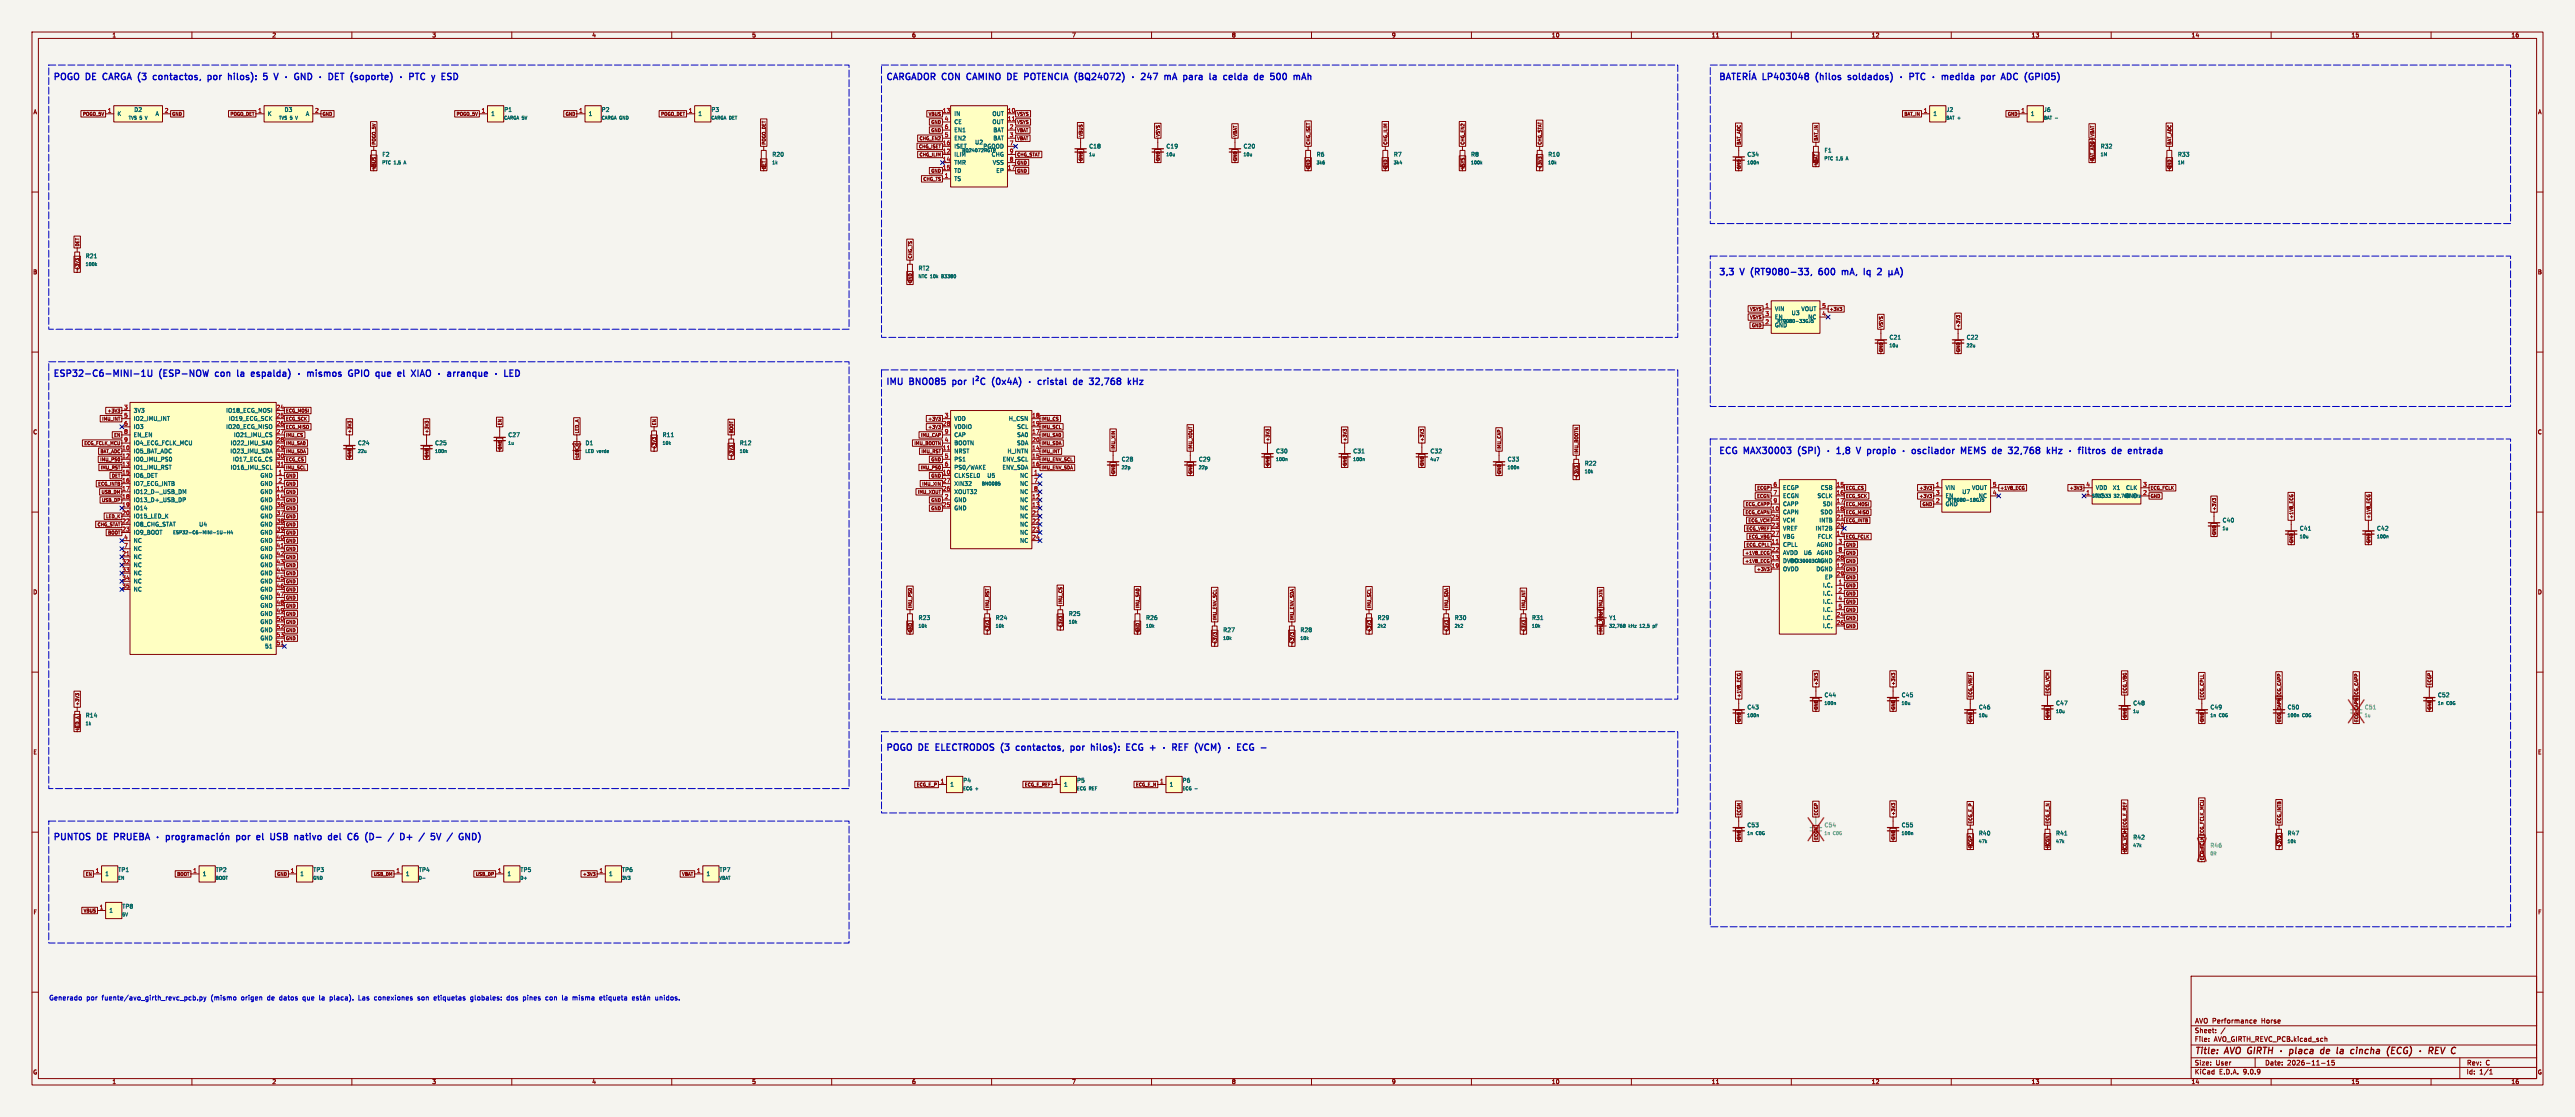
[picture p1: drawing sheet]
<svg xmlns="http://www.w3.org/2000/svg" width="805mm" height="349mm" viewBox="0 0 805 349" stroke-linecap="round" stroke-linejoin="round" font-family="sans-serif">
<defs><g id="words">
<g font-size="2.8" fill="#0000c2">
<text x="16.5" y="25.2">POGO</text>
<text x="27" y="25.2">DE</text>
<text x="33.2" y="25.2">CARGA (3</text>
<text x="50.5" y="25.2">contactos,</text>
<text x="68.3" y="25.2">por</text>
<text x="75.5" y="25.2">hilos):</text>
<text x="87.3" y="25.2">5</text>
<text x="91.6" y="25.2">V</text>
<text x="119.4" y="25.2">(soporte)</text>
<text x="276.9" y="25.2">CARGADOR CON</text>
<text x="303.2" y="25.2">CAMINO</text>
<text x="316.7" y="25.2">DE</text>
<text x="322.8" y="25.2">POTENCIA</text>
<text x="339.3" y="25.2">(BQ24072)</text>
<text x="369.8" y="25.2">mA</text>
<text x="376.5" y="25.2">para</text>
<text x="385.5" y="25.2">la</text>
<text x="390.7" y="25.2">celda</text>
<text x="401.1" y="25.2">de</text>
<text x="407" y="25.2">500</text>
<text x="551.2" y="25.2">LP403048</text>
<text x="568.6" y="25.2">(hilos</text>
<text x="579.5" y="25.2">soldados)</text>
<text x="625.1" y="25.2">por</text>
<text x="632.3" y="25.2">ADC</text>
<text x="640.4" y="25.2">(GPIO5)</text>
<text x="537.2" y="86.1">3,3</text>
<text x="544.3" y="86.1">V</text>
<text x="548.3" y="86.1">(RT9080-33,</text>
<text x="570.4" y="86.1">600</text>
<text x="578.4" y="86.1">mA,</text>
<text x="586.1" y="86.1">Iq</text>
<text x="591.2" y="86.1">2</text>
<text x="16.5" y="117.9">ESP32-C6-MINI-1U</text>
<text x="50" y="117.9">(ESP-NOW</text>
<text x="68.3" y="117.9">con</text>
<text x="76" y="117.9">la</text>
<text x="81.1" y="117.9">espalda)</text>
<text x="113.9" y="117.9">GPIO</text>
<text x="123.3" y="117.9">que</text>
<text x="130.9" y="117.9">el</text>
<text x="136" y="117.9">XIAO</text>
<text x="276.9" y="120.4">IMU</text>
<text x="284.5" y="120.4">BNO085</text>
<text x="298.7" y="120.4">por</text>
<text x="312.7" y="120.4">(0x4A)</text>
<text x="340.6" y="120.4">de</text>
<text x="346.4" y="120.4">32,768</text>
<text x="537.2" y="142">ECG</text>
<text x="545.3" y="142">MAX30003</text>
<text x="563.1" y="142">(SPI)</text>
<text x="583.9" y="142">V</text>
<text x="587.9" y="142">propio</text>
<text x="619.6" y="142">MEMS</text>
<text x="630.3" y="142">de</text>
<text x="636.1" y="142">32,768</text>
<text x="648.9" y="142">kHz</text>
<text x="671.7" y="142">de</text>
<text x="276.9" y="234.7">POGO</text>
<text x="287.4" y="234.7">DE</text>
<text x="293.5" y="234.7">ELECTRODOS (3</text>
<text x="320.3" y="234.7">contactos,</text>
<text x="338.1" y="234.7">por</text>
<text x="345.3" y="234.7">hilos):</text>
<text x="357.1" y="234.7">ECG</text>
<text x="365.3" y="234.7">+</text>
<text x="381.8" y="234.7">(VCM)</text>
<text x="16.5" y="262.6">PUNTOS</text>
<text x="30.5" y="262.6">DE</text>
<text x="36.7" y="262.6">PRUEBA</text>
<text x="77.3" y="262.6">por</text>
<text x="89.5" y="262.6">USB</text>
<text x="97.9" y="262.6">nativo</text>
<text x="109.2" y="262.6">del</text>
<text x="116.1" y="262.6">C6</text>
<text x="134.9" y="262.6">D+</text>
<text x="141.7" y="262.6">/</text>
<text x="146.1" y="262.6">5V</text>
</g>
<g font-size="2.8" fill="#840000">
<text x="686" y="329.9">Title:</text>
<text x="695.7" y="329.9">AVO GIRTH</text>
<text x="728.8" y="329.9">de</text>
<text x="734.6" y="329.9">la</text>
<text x="739.8" y="329.9">cincha</text>
<text x="751.9" y="329.9">(ECG)</text>
</g>
<g font-size="2.1" fill="#0000c2">
<text x="15.2" y="312.9">Generado</text>
<text x="27" y="312.9">por</text>
<text x="31.9" y="312.9">fuente/avo_girth_revc_pcb.py</text>
<text x="66.1" y="312.9">(mismo</text>
<text x="75.7" y="312.9">origen</text>
<text x="84" y="312.9">de</text>
<text x="88" y="312.9">datos</text>
<text x="95.4" y="312.9">que</text>
<text x="100.7" y="312.9">la</text>
<text x="104.2" y="312.9">placa).</text>
<text x="113.3" y="312.9">Las</text>
<text x="118.4" y="312.9">conexiones</text>
<text x="132.1" y="312.9">son</text>
<text x="137.4" y="312.9">etiquetas</text>
<text x="148.9" y="312.9">globales:</text>
<text x="160.5" y="312.9">dos</text>
<text x="165.7" y="312.9">pines</text>
<text x="172.9" y="312.9">con</text>
<text x="178.2" y="312.9">la</text>
<text x="181.7" y="312.9">misma</text>
<text x="190.2" y="312.9">etiqueta</text>
<text x="208" y="312.9">unidos.</text>
</g>
<g font-size="2.1" fill="#840000">
<text x="686" y="323">Sheet:</text>
<text x="686" y="320.2">AVO Performance</text>
<text x="707.8" y="320.2">Horse</text>
<text x="686" y="325.7">File:</text>
<text x="692.1" y="325.7">AVO_GIRTH_REVC_PCB.kicad_sch</text>
<text x="686" y="335.9">KiCad</text>
<text x="686" y="333.1">Size:</text>
<text x="692.7" y="333.1">User</text>
<text x="693.7" y="335.9">E.D.A.</text>
<text x="701.3" y="335.9">9.0.9</text>
<text x="708" y="333.1">Date:</text>
<text x="715" y="333.1">2026-11-15</text>
<text x="771" y="333.3">Rev:</text>
<text x="771" y="335.9">Id:</text>
<text x="775.1" y="335.9">1/1</text>
<text x="777.4" y="333.3">C</text>
</g>
<g font-size="1.8" fill="#840000">
<text x="35" y="11.9">1</text>
<text x="85" y="11.9">2</text>
<text x="135" y="11.9">3</text>
<text x="185" y="11.9">4</text>
<text x="235" y="11.9">5</text>
<text x="285" y="11.9">6</text>
<text x="335" y="11.9">7</text>
<text x="385" y="11.9">8</text>
<text x="435" y="11.9">9</text>
<text x="485" y="11.9">10</text>
<text x="535" y="11.9">11</text>
<text x="585" y="11.9">12</text>
<text x="635" y="11.9">13</text>
<text x="685" y="11.9">14</text>
<text x="735" y="11.9">15</text>
<text x="785" y="11.9">16</text>
<text x="10.3" y="35.9">A</text>
<text x="793.3" y="35.9">A</text>
<text x="10.3" y="85.9">B</text>
<text x="793.3" y="85.9">B</text>
<text x="10.3" y="135.9">C</text>
<text x="793.3" y="135.9">C</text>
<text x="10.3" y="185.9">D</text>
<text x="793.3" y="185.9">D</text>
<text x="10.3" y="235.9">E</text>
<text x="793.3" y="235.9">E</text>
<text x="10.3" y="285.9">F</text>
<text x="793.3" y="285.9">F</text>
<text x="10.3" y="335.9">G</text>
<text x="793.3" y="335.9">G</text>
<text x="35" y="338.9">1</text>
<text x="85" y="338.9">2</text>
<text x="135" y="338.9">3</text>
<text x="185" y="338.9">4</text>
<text x="235" y="338.9">5</text>
<text x="285" y="338.9">6</text>
<text x="335" y="338.9">7</text>
<text x="385" y="338.9">8</text>
<text x="435" y="338.9">9</text>
<text x="485" y="338.9">10</text>
<text x="535" y="338.9">11</text>
<text x="585" y="338.9">12</text>
<text x="635" y="338.9">13</text>
<text x="685" y="338.9">14</text>
<text x="735" y="338.9">15</text>
<text x="785" y="338.9">16</text>
</g>
<g font-size="1.8" fill="#a90000">
<text x="33.6" y="35.3">1</text>
<text x="51.4" y="35.3">2</text>
<text x="80.6" y="35.3">1</text>
<text x="98.4" y="35.3">2</text>
<text x="150.4" y="35.3">1</text>
<text x="180.9" y="35.3">1</text>
<text x="215.2" y="35.3">1</text>
<text x="294.6" y="35.3">13</text>
<text x="314.9" y="35.3">10</text>
<text x="601.3" y="35.3">1</text>
<text x="631.8" y="35.3">1</text>
<text x="295.2" y="37.8">4</text>
<text x="295.2" y="40.4">6</text>
<text x="314.9" y="37.8">11</text>
<text x="315.5" y="40.4">2</text>
<text x="294.6" y="45.5">16</text>
<text x="295.2" y="42.9">5</text>
<text x="315.5" y="42.9">3</text>
<text x="315.5" y="45.5">7</text>
<text x="294.6" y="48">12</text>
<text x="294.6" y="50.5">14</text>
<text x="294.6" y="53.1">15</text>
<text x="314.9" y="53.1">17</text>
<text x="315.5" y="48">9</text>
<text x="315.5" y="50.5">8</text>
<text x="295.2" y="55.6">1</text>
<text x="551.7" y="96.3">1</text>
<text x="551.7" y="98.8">3</text>
<text x="551.7" y="101.3">2</text>
<text x="569.5" y="96.3">5</text>
<text x="569.5" y="98.8">4</text>
<text x="38.7" y="128">3</text>
<text x="38.7" y="130.6">5</text>
<text x="86.3" y="128">24</text>
<text x="86.3" y="130.6">25</text>
<text x="295.2" y="130.6">3</text>
<text x="322.5" y="130.6">18</text>
<text x="38.7" y="133.1">6</text>
<text x="38.7" y="135.6">8</text>
<text x="86.3" y="133.1">26</text>
<text x="86.3" y="135.6">27</text>
<text x="294.6" y="133.1">28</text>
<text x="295.2" y="135.6">9</text>
<text x="322.5" y="133.1">19</text>
<text x="322.5" y="135.6">17</text>
<text x="38.1" y="140.7">10</text>
<text x="38.1" y="143.3">12</text>
<text x="38.7" y="138.2">9</text>
<text x="86.3" y="138.2">28</text>
<text x="86.3" y="140.7">29</text>
<text x="86.3" y="143.3">30</text>
<text x="294.6" y="140.7">11</text>
<text x="295.2" y="138.2">4</text>
<text x="295.2" y="143.3">5</text>
<text x="322.5" y="138.2">20</text>
<text x="322.5" y="140.7">14</text>
<text x="322.5" y="143.3">15</text>
<text x="38.1" y="145.8">13</text>
<text x="38.1" y="148.3">15</text>
<text x="86.3" y="145.8">31</text>
<text x="86.9" y="148.3">1</text>
<text x="294.6" y="148.3">10</text>
<text x="295.2" y="145.8">6</text>
<text x="322.5" y="145.8">16</text>
<text x="323.1" y="148.3">1</text>
<text x="38.1" y="150.9">16</text>
<text x="38.1" y="153.4">17</text>
<text x="38.1" y="156">18</text>
<text x="86.3" y="153.4">11</text>
<text x="86.3" y="156">14</text>
<text x="86.9" y="150.9">2</text>
<text x="294.6" y="150.9">27</text>
<text x="294.6" y="153.4">26</text>
<text x="295.2" y="156">2</text>
<text x="322.5" y="156">12</text>
<text x="323.1" y="150.9">7</text>
<text x="323.1" y="153.4">8</text>
<text x="554.3" y="152.1">6</text>
<text x="554.3" y="154.7">7</text>
<text x="574" y="152.1">15</text>
<text x="574" y="154.7">16</text>
<text x="605.1" y="152.1">1</text>
<text x="605.1" y="154.7">3</text>
<text x="622.9" y="152.1">5</text>
<text x="622.9" y="154.7">4</text>
<text x="652.1" y="152.1">4</text>
<text x="652.1" y="154.7">1</text>
<text x="669.9" y="152.1">3</text>
<text x="669.9" y="154.7">2</text>
<text x="38.1" y="158.5">19</text>
<text x="38.1" y="161">20</text>
<text x="86.3" y="158.5">36</text>
<text x="86.3" y="161">37</text>
<text x="294.6" y="158.5">25</text>
<text x="322.5" y="158.5">13</text>
<text x="322.5" y="161">21</text>
<text x="553.7" y="159.8">10</text>
<text x="554.3" y="157.2">9</text>
<text x="574" y="157.2">17</text>
<text x="574" y="159.8">18</text>
<text x="605.1" y="157.2">2</text>
<text x="38.1" y="163.6">22</text>
<text x="38.1" y="166.1">23</text>
<text x="86.3" y="163.6">38</text>
<text x="86.3" y="166.1">39</text>
<text x="322.5" y="163.6">22</text>
<text x="322.5" y="166.1">23</text>
<text x="553.7" y="162.3">25</text>
<text x="553.7" y="164.8">23</text>
<text x="553.7" y="167.4">27</text>
<text x="574" y="162.3">21</text>
<text x="574" y="164.8">20</text>
<text x="574" y="167.4">14</text>
<text x="38.1" y="173.7">21</text>
<text x="38.7" y="168.7">4</text>
<text x="38.7" y="171.2">7</text>
<text x="86.3" y="168.7">40</text>
<text x="86.3" y="171.2">41</text>
<text x="86.3" y="173.7">42</text>
<text x="322.5" y="168.7">24</text>
<text x="553.7" y="169.9">11</text>
<text x="553.7" y="172.5">22</text>
<text x="574.6" y="169.9">3</text>
<text x="574.6" y="172.5">8</text>
<text x="38.1" y="176.3">32</text>
<text x="38.1" y="178.8">33</text>
<text x="86.3" y="176.3">43</text>
<text x="86.3" y="178.8">44</text>
<text x="553.7" y="175">13</text>
<text x="553.7" y="177.5">19</text>
<text x="574" y="175">28</text>
<text x="574" y="177.5">12</text>
<text x="38.1" y="181.4">34</text>
<text x="38.1" y="183.9">35</text>
<text x="86.3" y="181.4">45</text>
<text x="86.3" y="183.9">46</text>
<text x="574" y="180.1">29</text>
<text x="574.6" y="182.6">1</text>
<text x="574.6" y="185.2">2</text>
<text x="86.3" y="186.4">47</text>
<text x="86.3" y="189">48</text>
<text x="86.3" y="191.5">49</text>
<text x="574.6" y="187.7">4</text>
<text x="574.6" y="190.2">5</text>
<text x="86.3" y="194.1">50</text>
<text x="86.3" y="196.6">52</text>
<text x="574" y="192.8">24</text>
<text x="574" y="195.3">26</text>
<text x="86.3" y="199.1">53</text>
<text x="86.3" y="201.7">51</text>
<text x="293.9" y="244.9">1</text>
<text x="329.5" y="244.9">1</text>
<text x="362.5" y="244.9">1</text>
<text x="29.8" y="272.8">1</text>
<text x="60.3" y="272.8">1</text>
<text x="90.7" y="272.8">1</text>
<text x="123.8" y="272.8">1</text>
<text x="155.5" y="272.8">1</text>
<text x="187.3" y="272.8">1</text>
<text x="217.7" y="272.8">1</text>
<text x="31" y="284.2">1</text>
</g>
<g font-size="1.8" fill="#006464">
<text x="41.8" y="35.2">D2</text>
<text x="88.8" y="35.2">D3</text>
<text x="157.5" y="35.2">P1</text>
<text x="188" y="35.2">P2</text>
<text x="222.3" y="35.2">P3</text>
<text x="608.3" y="35.2">J2</text>
<text x="638.8" y="35.2">J6</text>
<text x="36.6" y="36.4">K</text>
<text x="48.5" y="36.4">A</text>
<text x="83.6" y="36.4">K</text>
<text x="95.5" y="36.4">A</text>
<text x="153.4" y="36.4">1</text>
<text x="183.9" y="36.4">1</text>
<text x="218.2" y="36.4">1</text>
<text x="298.2" y="36.4">IN</text>
<text x="298.2" y="39">CE</text>
<text x="298.2" y="41.5">EN1</text>
<text x="310.1" y="36.4">OUT</text>
<text x="310.1" y="39">OUT</text>
<text x="310.4" y="41.5">BAT</text>
<text x="604.3" y="36.4">1</text>
<text x="634.7" y="36.4">1</text>
<text x="298.2" y="44">EN2</text>
<text x="298.2" y="46.6">ISET</text>
<text x="304.7" y="45.3">U2</text>
<text x="307.3" y="46.6">PGOOD</text>
<text x="310.4" y="44">BAT</text>
<text x="340.4" y="46.6">C18</text>
<text x="364.5" y="46.6">C19</text>
<text x="388.6" y="46.6">C20</text>
<text x="570.2" y="47.9">F1</text>
<text x="656.6" y="46.6">R32</text>
<text x="119.4" y="49.1">F2</text>
<text x="241.3" y="49.1">R20</text>
<text x="298.2" y="49.1">ILIM</text>
<text x="298.2" y="51.7">TMR</text>
<text x="309.9" y="49.1">CHG</text>
<text x="310.2" y="51.7">VSS</text>
<text x="411.5" y="49.1">R6</text>
<text x="435.6" y="49.1">R7</text>
<text x="459.7" y="49.1">R8</text>
<text x="483.9" y="49.1">R10</text>
<text x="546.1" y="49.1">C34</text>
<text x="680.7" y="49.1">R33</text>
<text x="298.2" y="54.2">TD</text>
<text x="298.2" y="56.7">TS</text>
<text x="311.3" y="54.2">EP</text>
<text x="26.7" y="80.9">R21</text>
<text x="287" y="84.7">RT2</text>
<text x="554.7" y="97.4">VIN</text>
<text x="554.7" y="99.9">EN</text>
<text x="560" y="98.7">U3</text>
<text x="563" y="97.4">VOUT</text>
<text x="565.1" y="99.9">NC</text>
<text x="554.7" y="102.5">GND</text>
<text x="590.6" y="106.3">C21</text>
<text x="614.7" y="106.3">C22</text>
<text x="41.7" y="129.1">3V3</text>
<text x="41.7" y="131.7">IO2_IMU_INT</text>
<text x="70.6" y="129.1">IO18_ECG_MOSI</text>
<text x="71.4" y="131.7">IO19_ECG_SCK</text>
<text x="298.2" y="131.7">VDD</text>
<text x="315.3" y="131.7">H_CSN</text>
<text x="41.7" y="134.2">IO3</text>
<text x="41.7" y="136.8">EN_EN</text>
<text x="70.6" y="134.2">IO20_ECG_MISO</text>
<text x="73" y="136.8">IO21_IMU_CS</text>
<text x="158.8" y="136.8">C27</text>
<text x="207" y="136.8">R11</text>
<text x="298.2" y="134.2">VDDIO</text>
<text x="298.2" y="136.8">CAP</text>
<text x="317.9" y="134.2">SCL</text>
<text x="317.9" y="136.8">SA0</text>
<text x="41.7" y="139.3">IO4_ECG_FCLK_MCU</text>
<text x="41.7" y="141.8">IO5_BAT_ADC</text>
<text x="71.9" y="141.8">IO23_IMU_SDA</text>
<text x="72" y="139.3">IO22_IMU_SA0</text>
<text x="111.8" y="139.3">C24</text>
<text x="135.9" y="139.3">C25</text>
<text x="182.9" y="139.3">D1</text>
<text x="231.1" y="139.3">R12</text>
<text x="298.2" y="139.3">BOOTN</text>
<text x="298.2" y="141.8">NRST</text>
<text x="314.8" y="141.8">H_INTN</text>
<text x="317.8" y="139.3">SDA</text>
<text x="398.8" y="141.8">C30</text>
<text x="422.9" y="141.8">C31</text>
<text x="447" y="141.8">C32</text>
<text x="41.7" y="144.4">IO0_IMU_PS0</text>
<text x="41.7" y="146.9">IO1_IMU_RST</text>
<text x="41.7" y="149.5">IO6_DET</text>
<text x="72" y="146.9">IO16_IMU_SCL</text>
<text x="72.7" y="144.4">IO17_ECG_CS</text>
<text x="81.3" y="149.5">GND</text>
<text x="298.2" y="144.4">PS1</text>
<text x="298.2" y="146.9">PS0/WAKE</text>
<text x="298.2" y="149.5">CLKSEL0</text>
<text x="308.5" y="149.5">U5</text>
<text x="313.3" y="146.9">ENV_SDA</text>
<text x="313.3" y="144.4">ENV_SCL</text>
<text x="318.8" y="149.5">NC</text>
<text x="350.5" y="144.4">C28</text>
<text x="374.7" y="144.4">C29</text>
<text x="471.2" y="144.4">C33</text>
<text x="495.3" y="145.6">R22</text>
<text x="41.7" y="152">IO7_ECG_INTB</text>
<text x="41.7" y="154.5">IO12_D-_USB_DM</text>
<text x="81.3" y="152">GND</text>
<text x="81.3" y="154.5">GND</text>
<text x="298.2" y="152">XIN32</text>
<text x="298.2" y="154.5">XOUT32</text>
<text x="318.8" y="152">NC</text>
<text x="318.8" y="154.5">NC</text>
<text x="557.3" y="153.3">ECGP</text>
<text x="557.3" y="155.8">ECGN</text>
<text x="568" y="155.8">SCLK</text>
<text x="569.1" y="153.3">CSB</text>
<text x="608.1" y="153.3">VIN</text>
<text x="608.1" y="155.8">EN</text>
<text x="613.3" y="154.5">U7</text>
<text x="616.4" y="153.3">VOUT</text>
<text x="618.5" y="155.8">NC</text>
<text x="655.1" y="153.3">VDD</text>
<text x="655.1" y="155.8">NC</text>
<text x="660.4" y="153.3">X1</text>
<text x="664.2" y="155.8">GND</text>
<text x="664.5" y="153.3">CLK</text>
<text x="41.7" y="157.1">IO13_D+_USB_DP</text>
<text x="41.7" y="159.6">IO14</text>
<text x="81.3" y="157.1">GND</text>
<text x="81.3" y="159.6">GND</text>
<text x="298.2" y="157.1">GND</text>
<text x="298.2" y="159.6">GND</text>
<text x="318.8" y="157.1">NC</text>
<text x="318.8" y="159.6">NC</text>
<text x="557.3" y="158.3">CAPP</text>
<text x="557.3" y="160.9">CAPN</text>
<text x="569" y="160.9">SDO</text>
<text x="569.7" y="158.3">SDI</text>
<text x="608.1" y="158.3">GND</text>
<text x="41.7" y="162.2">IO15_LED_K</text>
<text x="41.7" y="164.7">IO8_CHG_STAT</text>
<text x="41.7" y="167.2">IO9_BOOT</text>
<text x="62.1" y="164.7">U4</text>
<text x="81.3" y="162.2">GND</text>
<text x="81.3" y="164.7">GND</text>
<text x="81.3" y="167.2">GND</text>
<text x="318.8" y="162.2">NC</text>
<text x="318.8" y="164.7">NC</text>
<text x="318.8" y="167.2">NC</text>
<text x="557.3" y="163.4">VCM</text>
<text x="557.3" y="166">VREF</text>
<text x="567.4" y="166">INT2B</text>
<text x="568.6" y="163.4">INTB</text>
<text x="694.7" y="163.4">C40</text>
<text x="718.8" y="166">C41</text>
<text x="743" y="166">C42</text>
<text x="41.7" y="169.8">NC</text>
<text x="41.7" y="172.3">NC</text>
<text x="81.3" y="169.8">GND</text>
<text x="81.3" y="172.3">GND</text>
<text x="318.8" y="169.8">NC</text>
<text x="557.3" y="168.5">VBG</text>
<text x="557.3" y="171">CPLL</text>
<text x="557.3" y="173.6">AVDD</text>
<text x="563.8" y="173.6">U6</text>
<text x="567.9" y="171">AGND</text>
<text x="567.9" y="173.6">AGND</text>
<text x="568.2" y="168.5">FCLK</text>
<text x="41.7" y="174.9">NC</text>
<text x="41.7" y="177.4">NC</text>
<text x="41.7" y="179.9">NC</text>
<text x="81.3" y="174.9">GND</text>
<text x="81.3" y="177.4">GND</text>
<text x="81.3" y="179.9">GND</text>
<text x="557.3" y="176.1">DVDD</text>
<text x="557.3" y="178.7">OVDD</text>
<text x="567.7" y="178.7">DGND</text>
<text x="567.9" y="176.1">AGND</text>
<text x="41.7" y="182.5">NC</text>
<text x="41.7" y="185">NC</text>
<text x="81.3" y="182.5">GND</text>
<text x="81.3" y="185">GND</text>
<text x="569.7" y="183.7">I.C.</text>
<text x="570.4" y="181.2">EP</text>
<text x="81.3" y="187.6">GND</text>
<text x="81.3" y="190.1">GND</text>
<text x="569.7" y="186.3">I.C.</text>
<text x="569.7" y="188.8">I.C.</text>
<text x="569.7" y="191.4">I.C.</text>
<text x="81.3" y="192.6">GND</text>
<text x="81.3" y="195.2">GND</text>
<text x="81.3" y="197.7">GND</text>
<text x="287" y="193.9">R23</text>
<text x="311.2" y="193.9">R24</text>
<text x="334" y="192.6">R25</text>
<text x="358.1" y="193.9">R26</text>
<text x="382.3" y="197.7">R27</text>
<text x="406.4" y="197.7">R28</text>
<text x="430.5" y="193.9">R29</text>
<text x="454.7" y="193.9">R30</text>
<text x="478.8" y="193.9">R31</text>
<text x="502.9" y="193.9">Y1</text>
<text x="569.7" y="193.9">I.C.</text>
<text x="569.7" y="196.4">I.C.</text>
<text x="81.3" y="200.3">GND</text>
<text x="82.7" y="202.8">51</text>
<text x="546.1" y="221.8">C43</text>
<text x="570.2" y="218">C44</text>
<text x="594.4" y="218">C45</text>
<text x="618.5" y="221.8">C46</text>
<text x="642.6" y="220.6">C47</text>
<text x="666.8" y="220.6">C48</text>
<text x="690.9" y="221.8">C49</text>
<text x="715" y="221.8">C50</text>
<text x="762" y="218">C52</text>
<text x="26.7" y="224.4">R14</text>
<text x="296.9" y="246">1</text>
<text x="301" y="244.7">P4</text>
<text x="332.5" y="246">1</text>
<text x="336.6" y="244.7">P5</text>
<text x="365.5" y="246">1</text>
<text x="369.6" y="244.7">P6</text>
<text x="546.1" y="258.7">C53</text>
<text x="594.4" y="258.7">C55</text>
<text x="618.5" y="261.2">R40</text>
<text x="642.6" y="261.2">R41</text>
<text x="666.8" y="262.5">R42</text>
<text x="715" y="261.2">R47</text>
<text x="32.8" y="273.9">1</text>
<text x="36.8" y="272.6">TP1</text>
<text x="63.2" y="273.9">1</text>
<text x="67.3" y="272.6">TP2</text>
<text x="93.7" y="273.9">1</text>
<text x="97.8" y="272.6">TP3</text>
<text x="126.7" y="273.9">1</text>
<text x="130.8" y="272.6">TP4</text>
<text x="158.5" y="273.9">1</text>
<text x="162.6" y="272.6">TP5</text>
<text x="190.2" y="273.9">1</text>
<text x="194.3" y="272.6">TP6</text>
<text x="220.7" y="273.9">1</text>
<text x="224.8" y="272.6">TP7</text>
<text x="34" y="285.3">1</text>
<text x="38.1" y="284.1">TP8</text>
</g>
<g font-size="1.8" fill="#939391">
<text x="739.1" y="221.8">C51</text>
<text x="570.2" y="258.7">C54</text>
<text x="690.9" y="265">R46</text>
</g>
<g font-size="1.4" fill="#840000">
<text x="25.7" y="36.4">POGO_5V</text>
<text x="53.7" y="36.4">GND</text>
<text x="71.9" y="36.4">POGO_DET</text>
<text x="100.7" y="36.4">GND</text>
<text x="142.6" y="36.4">POGO_5V</text>
<text x="176.7" y="36.4">GND</text>
<text x="206.5" y="36.4">POGO_DET</text>
<text x="290.2" y="36.4">VBUS</text>
<text x="291" y="41.4">GND</text>
<text x="291" y="38.9">GND</text>
<text x="317.9" y="36.4">VSYS</text>
<text x="317.9" y="41.4">VBAT</text>
<text x="317.9" y="38.9">VSYS</text>
<text x="595.2" y="36.4">BAT_IN</text>
<text x="627.5" y="36.4">GND</text>
<text x="117.6" y="45.3" transform="rotate(-90 117.6 45.3)">POGO_5V</text>
<text x="239.6" y="45.3" transform="rotate(-90 239.6 45.3)">POGO_DET</text>
<text x="287.1" y="46.5">CHG_ISET</text>
<text x="287.3" y="44">CHG_EN2</text>
<text x="317.9" y="44">VBAT</text>
<text x="338.6" y="42.8" transform="rotate(-90 338.6 42.8)">VBUS</text>
<text x="362.7" y="42.8" transform="rotate(-90 362.7 42.8)">VSYS</text>
<text x="386.9" y="42.8" transform="rotate(-90 386.9 42.8)">VBAT</text>
<text x="409.7" y="45.3" transform="rotate(-90 409.7 45.3)">CHG_ISET</text>
<text x="433.9" y="45.3" transform="rotate(-90 433.9 45.3)">CHG_ILIM</text>
<text x="458" y="45.3" transform="rotate(-90 458 45.3)">CHG_EN2</text>
<text x="482.1" y="45.3" transform="rotate(-90 482.1 45.3)">CHG_STAT</text>
<text x="544.4" y="45.3" transform="rotate(-90 544.4 45.3)">BAT_ADC</text>
<text x="568.5" y="44.1" transform="rotate(-90 568.5 44.1)">BAT_IN</text>
<text x="654.8" y="42.8" transform="rotate(-90 654.8 42.8)">VBAT</text>
<text x="679" y="45.3" transform="rotate(-90 679 45.3)">BAT_ADC</text>
<text x="117.6" y="53" transform="rotate(-90 117.6 53)">VBUS</text>
<text x="239.6" y="53" transform="rotate(-90 239.6 53)">DET</text>
<text x="287.3" y="49.1">CHG_ILIM</text>
<text x="317.9" y="51.6">GND</text>
<text x="317.9" y="49.1">CHG_STAT</text>
<text x="338.6" y="50.4" transform="rotate(-90 338.6 50.4)">GND</text>
<text x="362.7" y="50.4" transform="rotate(-90 362.7 50.4)">GND</text>
<text x="386.9" y="50.4" transform="rotate(-90 386.9 50.4)">GND</text>
<text x="409.7" y="53" transform="rotate(-90 409.7 53)">GND</text>
<text x="433.9" y="53" transform="rotate(-90 433.9 53)">GND</text>
<text x="458" y="53" transform="rotate(-90 458 53)">VSYS</text>
<text x="482.1" y="53" transform="rotate(-90 482.1 53)">+3V3</text>
<text x="544.4" y="53" transform="rotate(-90 544.4 53)">GND</text>
<text x="568.5" y="51.7" transform="rotate(-90 568.5 51.7)">VBAT</text>
<text x="654.8" y="50.4" transform="rotate(-90 654.8 50.4)">BAT_ADC</text>
<text x="679" y="53" transform="rotate(-90 679 53)">GND</text>
<text x="288.5" y="56.7">CHG_TS</text>
<text x="291" y="54.1">GND</text>
<text x="317.9" y="54.1">GND</text>
<text x="24.9" y="77.1" transform="rotate(-90 24.9 77.1)">DET</text>
<text x="285.3" y="80.9" transform="rotate(-90 285.3 80.9)">CHG_TS</text>
<text x="24.9" y="84.7" transform="rotate(-90 24.9 84.7)">+3V3</text>
<text x="285.3" y="88.5" transform="rotate(-90 285.3 88.5)">GND</text>
<text x="546.9" y="97.3">VSYS</text>
<text x="546.9" y="99.9">VSYS</text>
<text x="571.9" y="97.3">+3V3</text>
<text x="547.5" y="102.4">GND</text>
<text x="588.8" y="102.5" transform="rotate(-90 588.8 102.5)">VSYS</text>
<text x="612.9" y="102.5" transform="rotate(-90 612.9 102.5)">+3V3</text>
<text x="588.8" y="110.1" transform="rotate(-90 588.8 110.1)">GND</text>
<text x="612.9" y="110.1" transform="rotate(-90 612.9 110.1)">GND</text>
<text x="31.8" y="131.6">IMU_INT</text>
<text x="33.5" y="129.1">+3V3</text>
<text x="89.3" y="131.6">ECG_SCK</text>
<text x="89.3" y="129.1">ECG_MOSI</text>
<text x="290" y="131.6">+3V3</text>
<text x="325.5" y="131.6">IMU_CS</text>
<text x="35.5" y="136.7">EN</text>
<text x="89.3" y="136.7">IMU_CS</text>
<text x="89.3" y="134.2">ECG_MISO</text>
<text x="110" y="135.5" transform="rotate(-90 110 135.5)">+3V3</text>
<text x="134.1" y="135.5" transform="rotate(-90 134.1 135.5)">+3V3</text>
<text x="157" y="133" transform="rotate(-90 157 133)">EN</text>
<text x="181.1" y="135.5" transform="rotate(-90 181.1 135.5)">LED_A</text>
<text x="205.3" y="133" transform="rotate(-90 205.3 133)">EN</text>
<text x="229.4" y="135.5" transform="rotate(-90 229.4 135.5)">BOOT</text>
<text x="287.7" y="136.7">IMU_CAP</text>
<text x="290" y="134.2">+3V3</text>
<text x="325.5" y="134.2">IMU_SCL</text>
<text x="325.5" y="136.7">IMU_SA0</text>
<text x="26.2" y="139.2">ECG_FCLK_MCU</text>
<text x="31.2" y="141.8">BAT_ADC</text>
<text x="89.3" y="141.8">IMU_SDA</text>
<text x="89.3" y="139.2">IMU_SA0</text>
<text x="110" y="143.1" transform="rotate(-90 110 143.1)">GND</text>
<text x="134.1" y="143.1" transform="rotate(-90 134.1 143.1)">GND</text>
<text x="157" y="140.6" transform="rotate(-90 157 140.6)">GND</text>
<text x="181.1" y="143.1" transform="rotate(-90 181.1 143.1)">LED_K</text>
<text x="205.3" y="140.6" transform="rotate(-90 205.3 140.6)">+3V3</text>
<text x="229.4" y="143.1" transform="rotate(-90 229.4 143.1)">+3V3</text>
<text x="285.7" y="139.2">IMU_BOOTN</text>
<text x="287.9" y="141.8">IMU_RST</text>
<text x="325.5" y="139.2">IMU_SDA</text>
<text x="325.5" y="141.8">IMU_INT</text>
<text x="348.8" y="140.6" transform="rotate(-90 348.8 140.6)">IMU_XIN</text>
<text x="372.9" y="140.6" transform="rotate(-90 372.9 140.6)">IMU_XOUT</text>
<text x="397" y="138.1" transform="rotate(-90 397 138.1)">+3V3</text>
<text x="421.2" y="138.1" transform="rotate(-90 421.2 138.1)">+3V3</text>
<text x="445.3" y="138.1" transform="rotate(-90 445.3 138.1)">+3V3</text>
<text x="469.4" y="140.6" transform="rotate(-90 469.4 140.6)">IMU_CAP</text>
<text x="493.6" y="141.9" transform="rotate(-90 493.6 141.9)">IMU_BOOTN</text>
<text x="31.1" y="144.3">IMU_PS0</text>
<text x="31.3" y="146.9">IMU_RST</text>
<text x="34.8" y="149.4">DET</text>
<text x="89.3" y="149.4">GND</text>
<text x="89.3" y="146.9">IMU_SCL</text>
<text x="89.3" y="144.3">ECG_CS</text>
<text x="287.7" y="146.9">IMU_PS0</text>
<text x="291" y="149.4">GND</text>
<text x="291" y="144.3">GND</text>
<text x="325.5" y="146.9">IMU_ENV_SDA</text>
<text x="325.5" y="144.3">IMU_ENV_SCL</text>
<text x="348.8" y="148.2" transform="rotate(-90 348.8 148.2)">GND</text>
<text x="372.9" y="148.2" transform="rotate(-90 372.9 148.2)">GND</text>
<text x="397" y="145.7" transform="rotate(-90 397 145.7)">GND</text>
<text x="421.2" y="145.7" transform="rotate(-90 421.2 145.7)">GND</text>
<text x="445.3" y="145.7" transform="rotate(-90 445.3 145.7)">GND</text>
<text x="469.4" y="148.2" transform="rotate(-90 469.4 148.2)">GND</text>
<text x="493.6" y="149.5" transform="rotate(-90 493.6 149.5)">+3V3</text>
<text x="30.5" y="151.9">ECG_INTB</text>
<text x="31.6" y="154.5">USB_DM</text>
<text x="89.3" y="154.5">GND</text>
<text x="89.3" y="151.9">GND</text>
<text x="286.8" y="154.5">IMU_XOUT</text>
<text x="288.1" y="151.9">IMU_XIN</text>
<text x="549.1" y="155.7">ECGN</text>
<text x="549.2" y="153.2">ECGP</text>
<text x="577" y="155.7">ECG_SCK</text>
<text x="577" y="153.2">ECG_CS</text>
<text x="599.9" y="155.7">+3V3</text>
<text x="599.9" y="153.2">+3V3</text>
<text x="625.2" y="153.2">+1V8_ECG</text>
<text x="646.9" y="153.2">+3V3</text>
<text x="672.2" y="153.2">ECG_FCLK</text>
<text x="672.2" y="155.7">GND</text>
<text x="31.7" y="157">USB_DP</text>
<text x="89.3" y="159.6">GND</text>
<text x="89.3" y="157">GND</text>
<text x="291" y="159.6">GND</text>
<text x="291" y="157">GND</text>
<text x="545.5" y="160.8">ECG_CAPN</text>
<text x="545.6" y="158.3">ECG_CAPP</text>
<text x="577" y="160.8">ECG_MISO</text>
<text x="577" y="158.3">ECG_MOSI</text>
<text x="600.8" y="158.3">GND</text>
<text x="692.9" y="159.6" transform="rotate(-90 692.9 159.6)">+3V3</text>
<text x="30.3" y="164.6">CHG_STAT</text>
<text x="33" y="162.1">LED_K</text>
<text x="33.6" y="167.2">BOOT</text>
<text x="89.3" y="164.6">GND</text>
<text x="89.3" y="167.2">GND</text>
<text x="89.3" y="162.1">GND</text>
<text x="545.8" y="165.9">ECG_VREF</text>
<text x="546.4" y="163.4">ECG_VCM</text>
<text x="577" y="163.4">ECG_INTB</text>
<text x="692.9" y="167.3" transform="rotate(-90 692.9 167.3)">GND</text>
<text x="717.1" y="162.2" transform="rotate(-90 717.1 162.2)">+1V8_ECG</text>
<text x="741.2" y="162.2" transform="rotate(-90 741.2 162.2)">+1V8_ECG</text>
<text x="89.3" y="172.3">GND</text>
<text x="89.3" y="169.7">GND</text>
<text x="545.4" y="173.5">+1V8_ECG</text>
<text x="545.8" y="171">ECG_CPLL</text>
<text x="546.6" y="168.4">ECG_VBG</text>
<text x="577" y="173.5">GND</text>
<text x="577" y="171">GND</text>
<text x="577" y="168.4">ECG_FCLK</text>
<text x="717.1" y="169.8" transform="rotate(-90 717.1 169.8)">GND</text>
<text x="741.2" y="169.8" transform="rotate(-90 741.2 169.8)">GND</text>
<text x="89.3" y="179.9">GND</text>
<text x="89.3" y="177.3">GND</text>
<text x="89.3" y="174.8">GND</text>
<text x="545.4" y="176.1">+1V8_ECG</text>
<text x="549.1" y="178.6">+3V3</text>
<text x="577" y="178.6">GND</text>
<text x="577" y="176.1">GND</text>
<text x="89.3" y="185">GND</text>
<text x="89.3" y="182.4">GND</text>
<text x="577" y="183.7">GND</text>
<text x="577" y="181.1">GND</text>
<text x="89.3" y="187.5">GND</text>
<text x="89.3" y="190">GND</text>
<text x="285.3" y="190.1" transform="rotate(-90 285.3 190.1)">IMU_PS0</text>
<text x="309.4" y="190.1" transform="rotate(-90 309.4 190.1)">IMU_RST</text>
<text x="332.3" y="188.9" transform="rotate(-90 332.3 188.9)">IMU_CS</text>
<text x="356.4" y="190.1" transform="rotate(-90 356.4 190.1)">IMU_SA0</text>
<text x="428.8" y="190.1" transform="rotate(-90 428.8 190.1)">IMU_SCL</text>
<text x="452.9" y="190.1" transform="rotate(-90 452.9 190.1)">IMU_SDA</text>
<text x="477" y="190.1" transform="rotate(-90 477 190.1)">IMU_INT</text>
<text x="577" y="186.2">GND</text>
<text x="577" y="188.8">GND</text>
<text x="577" y="191.3">GND</text>
<text x="89.3" y="197.7">GND</text>
<text x="89.3" y="195.1">GND</text>
<text x="89.3" y="192.6">GND</text>
<text x="285.3" y="197.7" transform="rotate(-90 285.3 197.7)">GND</text>
<text x="309.4" y="197.7" transform="rotate(-90 309.4 197.7)">+3V3</text>
<text x="332.3" y="196.5" transform="rotate(-90 332.3 196.5)">+3V3</text>
<text x="356.4" y="197.7" transform="rotate(-90 356.4 197.7)">GND</text>
<text x="380.5" y="193.9" transform="rotate(-90 380.5 193.9)">IMU_ENV_SCL</text>
<text x="404.7" y="193.9" transform="rotate(-90 404.7 193.9)">IMU_ENV_SDA</text>
<text x="428.8" y="197.7" transform="rotate(-90 428.8 197.7)">+3V3</text>
<text x="452.9" y="197.7" transform="rotate(-90 452.9 197.7)">+3V3</text>
<text x="477" y="197.7" transform="rotate(-90 477 197.7)">+3V3</text>
<text x="501.2" y="197.7" transform="rotate(-90 501.2 197.7)">IMU_XOUT IMU_XIN</text>
<text x="577" y="196.4">GND</text>
<text x="577" y="193.8">GND</text>
<text x="89.3" y="200.2">GND</text>
<text x="380.5" y="201.6" transform="rotate(-90 380.5 201.6)">+3V3</text>
<text x="404.7" y="201.6" transform="rotate(-90 404.7 201.6)">+3V3</text>
<text x="568.5" y="214.3" transform="rotate(-90 568.5 214.3)">+3V3</text>
<text x="592.6" y="214.3" transform="rotate(-90 592.6 214.3)">+3V3</text>
<text x="760.3" y="214.3" transform="rotate(-90 760.3 214.3)">ECGP</text>
<text x="24.9" y="220.6" transform="rotate(-90 24.9 220.6)">+3V3</text>
<text x="544.4" y="218.1" transform="rotate(-90 544.4 218.1)">+1V8_ECG</text>
<text x="568.5" y="221.9" transform="rotate(-90 568.5 221.9)">GND</text>
<text x="592.6" y="221.9" transform="rotate(-90 592.6 221.9)">GND</text>
<text x="616.7" y="218.1" transform="rotate(-90 616.7 218.1)">ECG_VREF</text>
<text x="640.9" y="216.8" transform="rotate(-90 640.9 216.8)">ECG_VCM</text>
<text x="665" y="216.8" transform="rotate(-90 665 216.8)">ECG_VBG</text>
<text x="689.1" y="218.1" transform="rotate(-90 689.1 218.1)">ECG_CPLL</text>
<text x="760.3" y="221.9" transform="rotate(-90 760.3 221.9)">GND</text>
<text x="544.4" y="225.7" transform="rotate(-90 544.4 225.7)">GND</text>
<text x="616.7" y="225.7" transform="rotate(-90 616.7 225.7)">GND</text>
<text x="640.9" y="224.4" transform="rotate(-90 640.9 224.4)">GND</text>
<text x="665" y="224.4" transform="rotate(-90 665 224.4)">GND</text>
<text x="689.1" y="225.7" transform="rotate(-90 689.1 225.7)">GND</text>
<text x="713.3" y="225.7" transform="rotate(-90 713.3 225.7)">ECG_CAPNECG_CAPP</text>
<text x="737.4" y="225.7" transform="rotate(-90 737.4 225.7)">ECG_CAPNECG_CAPP</text>
<text x="24.9" y="228.2" transform="rotate(-90 24.9 228.2)">LED_A</text>
<text x="286.4" y="245.9">ECG_E_P</text>
<text x="320.2" y="245.9">ECG_E_REF</text>
<text x="354.9" y="245.9">ECG_E_N</text>
<text x="544.4" y="254.9" transform="rotate(-90 544.4 254.9)">ECGN</text>
<text x="568.5" y="254.9" transform="rotate(-90 568.5 254.9)">ECGP</text>
<text x="592.6" y="254.9" transform="rotate(-90 592.6 254.9)">+3V3</text>
<text x="616.7" y="257.4" transform="rotate(-90 616.7 257.4)">ECG_E_P</text>
<text x="640.9" y="257.4" transform="rotate(-90 640.9 257.4)">ECG_E_N</text>
<text x="713.3" y="257.4" transform="rotate(-90 713.3 257.4)">ECG_INTB</text>
<text x="544.4" y="262.5" transform="rotate(-90 544.4 262.5)">GND</text>
<text x="568.5" y="262.5" transform="rotate(-90 568.5 262.5)">ECGN</text>
<text x="592.6" y="262.5" transform="rotate(-90 592.6 262.5)">GND</text>
<text x="616.7" y="265.1" transform="rotate(-90 616.7 265.1)">ECGP</text>
<text x="640.9" y="265.1" transform="rotate(-90 640.9 265.1)">ECGN</text>
<text x="665" y="266.3" transform="rotate(-90 665 266.3)">ECG_VCM ECG_E_REF</text>
<text x="689.1" y="268.9" transform="rotate(-90 689.1 268.9)">ECG_FCLK ECG_FCLK_MCU</text>
<text x="713.3" y="265.1" transform="rotate(-90 713.3 265.1)">+3V3</text>
<text x="26.6" y="273.9">EN</text>
<text x="55.2" y="273.9">BOOT</text>
<text x="86.5" y="273.9">GND</text>
<text x="116.7" y="273.9">USB_DM</text>
<text x="148.5" y="273.9">USB_DP</text>
<text x="182.1" y="273.9">+3V3</text>
<text x="213.1" y="273.9">VBAT</text>
<text x="26" y="285.3">VBUS</text>
</g>
<g font-size="1.4" fill="#006464">
<text x="40.1" y="37.6">TVS 5</text>
<text x="45.7" y="37.6">V</text>
<text x="87.1" y="37.6">TVS 5</text>
<text x="92.7" y="37.6">V</text>
<text x="157.4" y="37.6">CARGA 5V</text>
<text x="187.9" y="37.6">CARGA GND</text>
<text x="222.2" y="37.6">CARGA DET</text>
<text x="608.3" y="37.6">BAT +</text>
<text x="638.8" y="37.6">BAT -</text>
<text x="300.7" y="47.7">BQ24072RGTR</text>
<text x="119.3" y="51.5">PTC</text>
<text x="123.1" y="51.5">1,5</text>
<text x="126.5" y="51.5">A</text>
<text x="241.3" y="51.5">1k</text>
<text x="340.3" y="49">1u</text>
<text x="364.4" y="49">10u</text>
<text x="388.6" y="49">10u</text>
<text x="411.4" y="51.5">3k6</text>
<text x="435.6" y="51.5">3k4</text>
<text x="459.7" y="51.5">100k</text>
<text x="483.8" y="51.5">10k</text>
<text x="546.1" y="51.5">100n</text>
<text x="570.2" y="50.3">PTC</text>
<text x="574" y="50.3">1,5</text>
<text x="577.4" y="50.3">A</text>
<text x="656.5" y="49">1M</text>
<text x="680.7" y="51.5">1M</text>
<text x="26.6" y="83.3">100k</text>
<text x="287" y="87.1">NTC 10k</text>
<text x="294.5" y="87.1">B3380</text>
<text x="555.5" y="101.1">RT9080-33GJ5</text>
<text x="590.5" y="108.7">10u</text>
<text x="614.6" y="108.7">22u</text>
<text x="111.7" y="141.7">22u</text>
<text x="135.8" y="141.7">100n</text>
<text x="158.7" y="139.2">1u</text>
<text x="182.8" y="141.7">LED</text>
<text x="186.6" y="141.7">verde</text>
<text x="207" y="139.2">10k</text>
<text x="231.1" y="141.7">10k</text>
<text x="350.5" y="146.8">22p</text>
<text x="374.6" y="146.8">22p</text>
<text x="398.7" y="144.2">100n</text>
<text x="422.9" y="144.2">100n</text>
<text x="447" y="144.2">4u7</text>
<text x="471.1" y="146.8">100n</text>
<text x="495.3" y="148.1">10k</text>
<text x="306.8" y="151.9">BNO085</text>
<text x="653.8" y="155.7">SiT1533</text>
<text x="660.8" y="155.7">32,768</text>
<text x="667.1" y="155.7">kHz</text>
<text x="608.8" y="156.9">RT9080-18GJ5</text>
<text x="54" y="167.1">ESP32-C6-MINI-1U-H4</text>
<text x="694.6" y="165.8">1u</text>
<text x="718.8" y="168.4">10u</text>
<text x="742.9" y="168.4">100n</text>
<text x="559.4" y="176">MAX30003CTI+</text>
<text x="287" y="196.3">10k</text>
<text x="311.1" y="196.3">10k</text>
<text x="334" y="195">10k</text>
<text x="358.1" y="196.3">10k</text>
<text x="430.5" y="196.3">2k2</text>
<text x="454.6" y="196.3">2k2</text>
<text x="478.7" y="196.3">10k</text>
<text x="502.9" y="196.3">32,768</text>
<text x="509.1" y="196.3">kHz</text>
<text x="512.8" y="196.3">12,5</text>
<text x="517.2" y="196.3">pF</text>
<text x="382.2" y="200.1">10k</text>
<text x="406.4" y="200.1">10k</text>
<text x="570.2" y="220.4">100n</text>
<text x="594.3" y="220.4">10u</text>
<text x="762" y="220.4">1n</text>
<text x="764.8" y="220.4">C0G</text>
<text x="26.6" y="226.8">1k</text>
<text x="546.1" y="224.3">100n</text>
<text x="618.4" y="224.3">10u</text>
<text x="642.6" y="223">10u</text>
<text x="666.7" y="223">1u</text>
<text x="690.8" y="224.3">1n</text>
<text x="693.7" y="224.3">C0G</text>
<text x="715" y="224.3">100n</text>
<text x="719.7" y="224.3">C0G</text>
<text x="300.9" y="247.1">ECG +</text>
<text x="336.5" y="247.1">ECG REF</text>
<text x="369.5" y="247.1">ECG -</text>
<text x="546.1" y="261.1">1n</text>
<text x="548.9" y="261.1">C0G</text>
<text x="594.3" y="261.1">100n</text>
<text x="618.4" y="263.6">47k</text>
<text x="642.6" y="263.6">47k</text>
<text x="715" y="263.6">10k</text>
<text x="666.7" y="264.9">47k</text>
<text x="36.8" y="275.1">EN</text>
<text x="67.3" y="275.1">BOOT</text>
<text x="97.7" y="275.1">GND</text>
<text x="130.8" y="275.1">D-</text>
<text x="162.5" y="275.1">D+</text>
<text x="194.3" y="275.1">3V3</text>
<text x="224.7" y="275.1">VBAT</text>
<text x="38.1" y="286.5">5V</text>
</g>
<g font-size="1.4" fill="#939391">
<text x="739.1" y="224.3">1u</text>
<text x="570.2" y="261.1">1n</text>
<text x="573.1" y="261.1">C0G</text>
<text x="690.8" y="267.4">0R</text>
</g>
</g></defs>
<path d="M0 0h805v349h-805z" fill="#f5f4ef" stroke="#f5f4ef" stroke-width=".31"/>
<g fill="none" stroke="#840000" stroke-width=".31">
<path d="M10 10h785v329h-785zM12 12h781v325h-781zM60 10v2M110 10v2M160 10v2M210 10v2M260 10v2M310 10v2M360 10v2M410 10v2M460 10v2M510 10v2"/>
<path d="M536.6 11.6h.7M560 10v2M610 10v2M660 10v2M710 10v2M760 10v2M408.2 47h1.5v5.1h-1.5zM408.9 45.7v1.3M432.3 47h1.5v5.1h-1.5zM433.1 45.7v1.3M456.4 47h1.6v5.1h-1.6zM457.2 45.7v1.3"/>
<path d="M480.6 47h1.5v5.1h-1.5zM481.3 45.7v1.3M10 60h2M793 60h2M283.7 82.6h1.5v5h-1.5zM284.5 81.3v1.3M10 110h2M793 110h2M420.4 138.4v3.3M444.5 138.4v3.3M468.6 141v3.3M10 160h2"/>
<path d="M740.4 162.6v3.3M793 160h2M283.7 191.8h1.5v5.1h-1.5zM284.5 190.5v1.3M307.8 191.8h1.6v5.1h-1.6zM308.6 190.5v1.3M354.8 191.8h1.6v5.1h-1.6zM355.6 190.5v1.3M379 195.6h1.5v5.1h-1.5zM379.7 194.3v1.3M427.2 191.8h1.6v5.1h-1.6zM428 190.5v1.3"/>
<path d="M451.4 191.8h1.5v5.1h-1.5zM452.1 190.5v1.3M10 210h2M567.7 214.6v3.3M591.8 214.6v3.3M615.9 218.4v3.3M640.1 217.2v3.3M793 210h2M10 260h2M793 260h2M10 310h2M685 305h108v32h-108z"/>
<path d="M705.3 318.8v.2l-.7 .2M707.1 318.2v1.5M707.1 318.9h.9M793 310h2M60 337v2M110 337v2M160 337v2M210 337v2M260 337v2M310 337v2M360 337v2M410 337v2"/>
<path d="M460 337v2M510 337v2M536.6 338.6h.7M560 337v2M610 337v2M660 337v2M685 333.5h108M685 330.5h108M685 326.5h108M685 320.5h108M690.5 325.2v.2M690.5 324.5v.1"/>
<path d="M692.7 322.5v.2M692.7 321.8v.1M695.6 321.1l-1.3 1.9M705 330.5v3M710 337v2M725.7 332.2h1.2M727 324.4l.5 .2v.8M727.5 332.8h.9M727.5 331.7l.5-.4v1.5M729.7 331.3h-.7v.7l.7-.1v.7h-.7M760 337v2M769 330.5v6.5"/>
<path d="M778.3 335.6h.9M778.3 334.5l.4-.4v1.5"/>
</g>
<g fill="none" stroke="#840000" stroke-width=".4">
<path d="M418.6 141.7h3.5M418.6 142.8h3.5M442.7 141.7h3.6M442.7 142.8h3.6M466.9 144.3h3.5M466.9 145.3h3.5M738.6 165.9h3.6M738.6 166.9h3.6M565.9 217.9h3.6M565.9 219h3.6M590 217.9h3.6M590 219h3.6"/>
<path d="M614.2 221.7h3.5M614.2 222.8h3.5M638.3 220.5h3.6M638.3 221.5h3.6M715.9 328l.6-.1 .3 .4-.3 .8h-.7M715.9 327.9l-.2 2M717.8 327.2l-.2 1.7 .3 .3M718.8 328h.7v1.2M719.6 328.4l-.9 .1-.1 .4 .2 .3 .7-.1M721.5 328l-.6-.1-.4 .4v.8h.8M722.3 328h.8l-.1 1.2M723.1 328.4l-.9 .1-.1 .4 .2 .3 .7-.1"/>
<path d="M726.5 328h-.8l-.3 .8 .4 .4 .6-.1M726.6 327.2l-.3 2M728 327.9l-.5 .1-.3 .9 .3 .3 .6-.1M728.3 328.4l-1 .1M737.8 328h.7l-.1 1.2M749.5 328.9l.5 .3 .6-.2M750.8 327.4l-.6-.2-.6 .5M761.4 328.2h.7M762.5 327.2h-1l-.2 2h1M763.1 327.2l.4 2 .9-2M767.7 327.4a.96 .96 0 0 0-1.3 .6 .96 .96 0 0 0 .7 1.2l.4-.2"/>
</g>
<path d="M437.6 50.9h.7M463 50.9l.3 .4M463.3 50.6l-.4 .4M425.7 141.6h.8M426.2 143.3l.3 .1v.6M449.1 143h.7l-.4 1M474.5 145.8l.3 .2v.5M746.3 167.4l.3 .2v.5M573.6 219.5l.2 .1v.6" fill="none" stroke="#006464" stroke-width=".31"/>
<path d="M556.3 149.9h17.7v48.2h-17.7z" fill="#ffffc2"/>
<g fill="none" stroke="#840000" stroke-width=".31">
<path d="M553.7 152.4h2.6M553.7 154.9h2.6M553.7 157.5h2.6M556.3 149.9h17.7v48.2h-17.7zM574 152.4h2.6M574 154.9h2.6M574 157.5h2.6M553.7 160h2.6M553.7 162.6h2.6M553.7 165.1h2.6M553.7 167.6h2.6M553.7 170.2h2.6"/>
<path d="M553.7 172.7h2.6M553.7 175.3h2.6M553.7 177.8h2.6M574 160h2.6M574 162.6h2.6M574 165.1h2.6M574 167.6h2.6M574 170.2h2.6M574 172.7h2.6M574 175.3h2.6M574 177.8h2.6M574 180.3h2.6"/>
<path d="M574 182.9h2.6M574 185.4h2.6M574 188h2.6M574 190.5h2.6M574 193h2.6M574 195.6h2.6M543.6 218.4v3.3"/>
</g>
<path d="M555.2 169.8h.8M575.6 162.1h.7" fill="none" stroke="#a90000" stroke-width=".31"/>
<path d="M541.8 221.7h3.5M541.8 222.8h3.5" fill="none" stroke="#840000" stroke-width=".4"/>
<path d="M549.4 223.3l.3 .2v.5" fill="none" stroke="#006464" stroke-width=".31"/>
<path d="M297.2 128.3h25.4v43.2h-25.4z" fill="#ffffc2"/>
<g fill="none" stroke="#840000" stroke-width=".31">
<path d="M294.6 130.8h2.6M294.6 133.4h2.6M294.6 135.9h2.6M294.6 138.4h2.6M297.2 128.3h25.4v43.2h-25.4zM322.6 130.8h2.5M322.6 133.4h2.5M322.6 135.9h2.5M322.6 138.4h2.5M294.6 141h2.6M294.6 143.5h2.6M294.6 146.1h2.6"/>
<path d="M294.6 148.6h2.6M294.6 151.1h2.6M294.6 153.7h2.6M294.6 156.2h2.6M294.6 158.8h2.6M322.6 141h2.5M322.6 143.5h2.5M322.6 146.1h2.5M322.6 148.6h2.5M322.6 151.1h2.5M322.6 153.7h2.5M322.6 156.2h2.5"/>
<path d="M322.6 158.8h2.5M492 143.5h1.5v5.1h-1.5zM492.8 142.2v1.3M322.6 161.3h2.5M322.6 163.8h2.5M322.6 166.4h2.5M322.6 168.9h2.5M543.6 255.3v3.3M591.8 255.3v3.3"/>
</g>
<path d="M296.2 140.6h.7M324.1 160.9h.7" fill="none" stroke="#a90000" stroke-width=".31"/>
<path d="M307.4 146h.5M307.4 146.6h.6M307.4 145.4h.6M312.1 150.6h.5M312.5 151l.2 .2-.2 .4M597.7 260.1l.3 .2v.5" fill="none" stroke="#006464" stroke-width=".31"/>
<path d="M541.8 258.6h3.5M541.8 259.6h3.5M590 258.6h3.6M590 259.6h3.6" fill="none" stroke="#840000" stroke-width=".4"/>
<path d="M565.9 258.6h3.6M565.9 259.6h3.6" fill="none" stroke="#9c9b98" stroke-width=".4"/>
<path d="M567.7 255.3v3.3M567.7 261.6v1.3" fill="none" stroke="#9c9b98" stroke-width=".31"/>
<path d="M565.3 255.5l4.8 7.2M570.1 255.5l-4.8 7.2" fill="none" stroke="#e12e31" stroke-width=".46"/>
<path d="M182.9 33h5.1v5.1h-5.1z" fill="#ffffc2"/>
<path d="M180.3 35.6h2.6M182.9 33h5.1v5.1h-5.1z" fill="none" stroke="#840000" stroke-width=".31"/>
<path d="M217.2 33h5v5.1h-5z" fill="#ffffc2"/>
<g fill="none" stroke="#840000" stroke-width=".31">
<path d="M214.6 35.6h2.6M217.2 33h5v5.1h-5zM238 47h1.5v5.1h-1.5zM238.8 45.7v1.3M238.8 52.1v1.2M653.3 44.5h1.5v5h-1.5zM654 43.2v1.3M677.4 47h1.5v5.1h-1.5zM678.2 45.7v1.3M612.1 102.9v3.3M156.2 133.4v3.3M179.1 138.7h2.5l-1.3 2z"/>
<path d="M180.3 135.9v2.8M203.7 134.6h1.5v5.1h-1.5zM204.5 133.4v1.2M179.1 140.7h2.5"/>
</g>
<path d="M209.8 136.5h.8" fill="none" stroke="#006464" stroke-width=".31"/>
<path d="M610.4 106.2h3.5M610.4 107.2h3.5M154.4 136.7h3.6M154.4 137.7h3.6" fill="none" stroke="#840000" stroke-width=".4"/>
<path d="M553.7 94h15.3v10.1h-15.3z" fill="#ffffc2"/>
<path d="M551.2 96.5h2.5M551.2 99.1h2.5M553.7 94h15.3v10.1h-15.3zM569 96.5h2.5M569 99.1h2.5M551.2 101.6h2.5M227.8 137.2h1.6v5h-1.6zM228.6 135.9v1.3" fill="none" stroke="#840000" stroke-width=".31"/>
<path d="M565.9 100.5l-.4 .3M566.9 100.4l-.1 .3h-.5" fill="none" stroke="#006464" stroke-width=".31"/>
<path d="M152.4 33h5.1v5.1h-5.1z" fill="#ffffc2"/>
<path d="M149.9 35.6h2.5M152.4 33h5.1v5.1h-5.1zM543.6 45.7v3.3M566.9 45.7h1.6v5.1h-1.6zM567.7 44.5v1.2M588 102.9v3.3M688.3 218.4v3.3" fill="none" stroke="#840000" stroke-width=".31"/>
<path d="M541.8 49h3.5M541.8 50h3.5M586.2 106.2h3.6M586.2 107.2h3.6M686.6 221.7h3.5M686.6 222.8h3.5" fill="none" stroke="#840000" stroke-width=".4"/>
<path d="M549.4 50.6l.3 .1v.6M593.4 106h.7" fill="none" stroke="#006464" stroke-width=".31"/>
<path d="M633.7 33h5.1v5.1h-5.1z" fill="#ffffc2"/>
<path d="M631.2 35.6h2.5M633.7 33h5.1v5.1h-5.1z" fill="none" stroke="#840000" stroke-width=".31"/>
<path d="M603.2 33h5.1v5.1h-5.1z" fill="#ffffc2"/>
<path d="M600.7 35.6h2.5M603.2 33h5.1v5.1h-5.1zM361.9 43.2v3.3M386.1 43.2v3.3" fill="none" stroke="#840000" stroke-width=".31"/>
<path d="M360.2 46.5h3.5M360.2 47.5h3.5M384.3 46.5h3.6M384.3 47.5h3.6" fill="none" stroke="#840000" stroke-width=".4"/>
<path d="M297.2 33h17.8v25.4h-17.8z" fill="#ffffc2"/>
<g fill="none" stroke="#840000" stroke-width=".31">
<path d="M294.6 35.6h2.6M294.6 38.1h2.6M297.2 33h17.8v25.4h-17.8zM315 35.6h2.5M315 38.1h2.5M294.6 40.6h2.6M294.6 43.2h2.6M294.6 45.7h2.6M294.6 48.3h2.6M294.6 50.8h2.6M294.6 53.3h2.6M294.6 55.9h2.6"/>
<path d="M315 40.6h2.5M315 43.2h2.5M315 45.7h2.5M315 48.3h2.5M315 50.8h2.5M315 53.3h2.5M337.8 43.2v3.3M759.5 214.6v3.3"/>
</g>
<path d="M316.5 37.7h.7" fill="none" stroke="#a90000" stroke-width=".31"/>
<path d="M310.8 47l.4 .4" fill="none" stroke="#006464" stroke-width=".31"/>
<path d="M336 46.5h3.6M336 47.5h3.6M757.7 217.9h3.5M757.7 219h3.5" fill="none" stroke="#840000" stroke-width=".4"/>
<path d="M734.8 221.7h3.6M734.8 222.8h3.6" fill="none" stroke="#9c9b98" stroke-width=".4"/>
<path d="M736.6 224.8v1.3M687.6 262.9h1.5v5.1h-1.5zM688.3 268v1.2" fill="none" stroke="#9c9b98" stroke-width=".31"/>
<path d="M742 221.6h.7" fill="none" stroke="#939391" stroke-width=".31"/>
<path d="M734.2 218.7l4.8 7.1M739 218.7l-4.8 7.1M687 261.9l2.7 7.1M689.7 261.9l-2.7 7.1" fill="none" stroke="#e12e31" stroke-width=".46"/>
<path d="M33 281.9h5.1v5.1h-5.1z" fill="#ffffc2"/>
<path d="M109.2 135.9v3.3M30.5 284.5h2.5M33 281.9h5.1v5.1h-5.1z" fill="none" stroke="#840000" stroke-width=".31"/>
<path d="M107.4 139.2h3.6M107.4 140.2h3.6" fill="none" stroke="#840000" stroke-width=".4"/>
<path d="M40.6 125.7h45.8v78.8h-45.8z" fill="#ffffc2"/>
<g fill="none" stroke="#840000" stroke-width=".31">
<path d="M38.1 128.3h2.5M38.1 130.8h2.5M38.1 133.4h2.5M38.1 135.9h2.5M38.1 138.4h2.5M40.6 125.7h45.8v78.8h-45.8zM86.4 128.3h2.5M86.4 130.8h2.5M86.4 133.4h2.5M86.4 135.9h2.5M86.4 138.4h2.5M38.1 141h2.5"/>
<path d="M38.1 143.5h2.5M38.1 146.1h2.5M38.1 148.6h2.5M38.1 151.1h2.5M38.1 153.7h2.5M38.1 156.2h2.5M38.1 158.8h2.5M86.4 141h2.5M86.4 143.5h2.5M86.4 146.1h2.5M86.4 148.6h2.5M86.4 151.1h2.5"/>
<path d="M86.4 153.7h2.5M86.4 156.2h2.5M86.4 158.8h2.5M38.1 161.3h2.5M38.1 163.8h2.5M38.1 166.4h2.5M38.1 168.9h2.5M38.1 171.5h2.5M38.1 174h2.5M38.1 176.5h2.5M38.1 179.1h2.5M86.4 161.3h2.5"/>
<path d="M86.4 163.8h2.5M86.4 166.4h2.5M86.4 168.9h2.5M86.4 171.5h2.5M86.4 174h2.5M86.4 176.5h2.5M86.4 179.1h2.5M38.1 181.6h2.5M38.1 184.2h2.5M86.4 181.6h2.5M86.4 184.2h2.5M86.4 186.7h2.5"/>
<path d="M86.4 189.2h2.5M86.4 191.8h2.5M86.4 194.3h2.5M86.4 196.9h2.5M86.4 199.4h2.5M86.4 201.9h2.5"/>
</g>
<g fill="none" stroke="#006464" stroke-width=".31">
<path d="M84.9 137.9v1M53.6 143.1v.8M57.2 154.3v-1.3l.5 .9 .4-.9v1.3M57.2 155.5l.8 .3-.2 .3-.6 .1M84.5 146.6h.6M69.4 165.8v.9l-.5-.1M69.9 166.4h.8M71.1 165.8v1M71.1 166.3h.6M71.7 165.8v1M72.4 165.8l-.3 .7h.7M72.6 166.2v.6"/>
<path d="M84.3 202.5h.7"/>
</g>
<path d="M87.9 145.6h.7M87.9 153.3h.7M39.6 173.6h.7M87.9 171h.7M87.9 201.5h.7" fill="none" stroke="#a90000" stroke-width=".31"/>
<path d="M654 149.9h15.3v7.6h-15.3z" fill="#ffffc2"/>
<path d="M133.3 135.9v3.3M651.5 152.4h2.5M651.5 154.9h2.5M654 149.9h15.3v7.6h-15.3zM669.3 152.4h2.5M669.3 154.9h2.5M475.5 191.8h1.5v5.1h-1.5zM476.2 190.5v1.3" fill="none" stroke="#840000" stroke-width=".31"/>
<path d="M139.2 140.8l.3 .1v.5M659.1 154.4h.7l-.4 .4 .3 .1 .1 .3-.5 .2M481.6 193.6h.7" fill="none" stroke="#006464" stroke-width=".31"/>
<path d="M131.6 139.2h3.5M131.6 140.2h3.5" fill="none" stroke="#840000" stroke-width=".4"/>
<path d="M125.7 270.5h5.1v5.1h-5.1z" fill="#ffffc2"/>
<path d="M123.2 273.1h2.5M125.7 270.5h5.1v5.1h-5.1z" fill="none" stroke="#840000" stroke-width=".31"/>
<path d="M132.1 274.4h.8" fill="none" stroke="#006464" stroke-width=".31"/>
<path d="M92.7 270.5h5.1v5.1h-5.1z" fill="#ffffc2"/>
<path d="M498.6 193h3.6M498.6 195.6h3.6M499.2 193.6h2.3v1.5h-2.3zM500.4 196.9v1.2M712.5 224.8v1.3M90.2 273.1h2.5M92.7 270.5h5.1v5.1h-5.1zM663.4 260.4h1.6v5h-1.6zM664.2 265.4v1.3" fill="none" stroke="#840000" stroke-width=".31"/>
<path d="M507.5 195.4h.1M507.5 195.1h.5l-.1 .4M507.6 195.4l.1 .1M507.6 195.5l-.1 .1M507.7 195.5h.2M507.7 195.5h-.1M507.9 195.5l.1 .4h-.5M718.3 223.3l.3 .2v.5" fill="none" stroke="#006464" stroke-width=".31"/>
<path d="M710.7 221.7h3.5M710.7 222.8h3.5" fill="none" stroke="#840000" stroke-width=".4"/>
<path d="M31.7 270.5h5.1v5.1h-5.1z" fill="#ffffc2"/>
<path d="M396.2 138.4v3.3M711.7 259.1h1.5v5.1h-1.5zM712.5 257.8v1.3M29.2 273.1h2.5M31.7 270.5h5.1v5.1h-5.1z" fill="none" stroke="#840000" stroke-width=".31"/>
<path d="M394.5 141.7h3.5M394.5 142.8h3.5" fill="none" stroke="#840000" stroke-width=".4"/>
<path d="M402.1 143.3l.3 .1v.6" fill="none" stroke="#006464" stroke-width=".31"/>
<path d="M295.9 242.6h5.1v5.1h-5.1z" fill="#ffffc2"/>
<path d="M293.4 245.1h2.5M295.9 242.6h5.1v5.1h-5.1z" fill="none" stroke="#840000" stroke-width=".31"/>
<path d="M331.5 242.6h5v5.1h-5z" fill="#ffffc2"/>
<path d="M328.9 245.1h2.6M331.5 242.6h5v5.1h-5z" fill="none" stroke="#840000" stroke-width=".31"/>
<path d="M364.5 242.6h5.1v5.1h-5.1z" fill="#ffffc2"/>
<path d="M716.3 162.6v3.3M361.9 245.1h2.6M364.5 242.6h5.1v5.1h-5.1z" fill="none" stroke="#840000" stroke-width=".31"/>
<path d="M714.5 165.9h3.6M714.5 166.9h3.6" fill="none" stroke="#840000" stroke-width=".4"/>
<path d="M721.7 165.7h.7" fill="none" stroke="#006464" stroke-width=".31"/>
<path d="M35.6 33h15.2v5.1h-15.2z" fill="#ffffc2"/>
<path d="M33 35.6h2.6M35.6 33h15.2v5.1h-15.2zM50.8 35.6h2.5M23.4 78.7h1.5v5.1h-1.5zM24.1 77.5v1.2M348 141v3.3M372.1 141v3.3M692.1 160v3.3M664.2 217.2v3.3" fill="none" stroke="#840000" stroke-width=".31"/>
<path d="M346.2 144.3h3.6M346.2 145.3h3.6M370.3 144.3h3.6M370.3 145.3h3.6M690.4 163.3h3.5M690.4 164.3h3.5M662.4 220.5h3.6M662.4 221.5h3.6" fill="none" stroke="#840000" stroke-width=".4"/>
<path d="M29.5 80.6h.7M29.9 82.6l.3 .4M30.2 82.3l-.3 .4" fill="none" stroke="#006464" stroke-width=".31"/>
<path d="M189.2 270.5h5.1v5.1h-5.1z" fill="#ffffc2"/>
<path d="M330.7 190.5h1.5v5.1h-1.5zM331.5 189.2v1.3M186.7 273.1h2.5M189.2 270.5h5.1v5.1h-5.1z" fill="none" stroke="#840000" stroke-width=".31"/>
<path d="M62.2 270.5h5.1v5.1h-5.1z" fill="#ffffc2"/>
<path d="M59.7 273.1h2.5M62.2 270.5h5.1v5.1h-5.1z" fill="none" stroke="#840000" stroke-width=".31"/>
<path d="M219.7 270.5h5.1v5.1h-5.1z" fill="#ffffc2"/>
<path d="M116.1 47h1.5v5.1h-1.5zM116.8 45.7v1.3M639.3 259.1h1.5v5.1h-1.5zM640.1 257.8v1.3M217.2 273.1h2.5M219.7 270.5h5.1v5.1h-5.1zM640.1 264.2v1.2" fill="none" stroke="#840000" stroke-width=".31"/>
<path d="M645.5 260.9h.7" fill="none" stroke="#006464" stroke-width=".31"/>
<path d="M157.5 270.5h5.1v5.1h-5.1z" fill="#ffffc2"/>
<path d="M23.4 222.3h1.5v5h-1.5zM24.1 221v1.3M615.2 259.1h1.5v5.1h-1.5zM615.9 257.8v1.3M154.9 273.1h2.6M157.5 270.5h5.1v5.1h-5.1zM615.9 264.2v1.2" fill="none" stroke="#840000" stroke-width=".31"/>
<path d="M82.5 33h15.3v5.1h-15.3z" fill="#ffffc2"/>
<path d="M80 35.6h2.5M82.5 33h15.3v5.1h-15.3zM97.8 35.6h2.5" fill="none" stroke="#840000" stroke-width=".31"/>
<path d="M607.1 149.9h15.2v10.1h-15.2z" fill="#ffffc2"/>
<g fill="none" stroke="#840000" stroke-width=".31">
<path d="M25.3 34.6h7.7v2h-7.7zM53.3 34.6h4.1v2h-4.1zM71.4 34.6h8.6v2h-8.6zM100.3 34.6h4.1v2h-4.1zM115.8 38h2v7.7h-2zM142.1 34.6h7.8v2h-7.8zM176.2 34.6h4.1v2h-4.1zM206.1 34.6h8.5v2h-8.5zM237.8 37.1h2v8.6h-2zM289.7 34.6h4.9v2h-4.9zM290.5 39.6h4.1v2h-4.1zM290.5 37.1h4.1v2h-4.1z"/>
<path d="M317.5 34.6h4.7v2h-4.7zM317.5 39.6h4.5v2h-4.5zM317.5 37.1h4.7v2h-4.7zM336.8 38.3h2v4.9h-2zM360.9 38.5h2.1v4.7h-2.1zM385.1 38.7h2v4.5h-2zM407.9 37.8h2v7.9h-2zM432.1 38h2v7.7h-2zM456.2 38h2v7.7h-2zM480.3 37.5h2v8.2h-2zM542.6 38.4h2v7.3h-2zM566.7 38.5h2v6h-2z"/>
<path d="M594.8 34.6h5.9v2h-5.9zM627.1 34.6h4.1v2h-4.1zM653 38.7h2.1v4.5h-2.1zM677.2 38.4h2v7.3h-2zM115.8 48.4h2v4.9h-2zM237.8 49.6h2v3.7h-2zM286.7 44.7h7.9v2h-7.9zM286.9 47.3h7.7v2h-7.7zM286.9 42.2h7.7v2h-7.7zM288.1 54.9h6.5v2h-6.5zM290.5 52.3h4.1v2h-4.1zM317.5 42.2h4.5v2h-4.5z"/>
<path d="M317.5 52.3h4.1v2h-4.1zM317.5 49.8h4.1v2h-4.1zM317.5 47.3h8.2v2h-8.2zM336.8 46.7h2v4.1h-2zM360.9 46.7h2.1v4.1h-2.1zM385.1 46.7h2v4.1h-2zM407.9 49.2h2v4.1h-2zM432.1 49.2h2v4.1h-2zM456.2 48.7h2v4.6h-2zM480.3 48.3h2v5h-2zM481.2 49.4l-.3-.3v.6M481.2 49.2l.2-.1 .5 .1"/>
<path d="M542.6 49.2h2v4.1h-2zM566.7 47.5h2v4.6h-2zM653 43.5h2.1v7.3h-2.1zM677.2 49.2h2v4.1h-2zM23.1 73.8h2v3.7h-2zM283.5 74.7h2v6.6h-2zM23.1 80h2v5.1h-2zM24 81.1l-.3-.3v.6M24 81l.2-.2 .5 .2M283.5 84.8h2v4.1h-2zM546.5 95.5h4.7v2h-4.7zM546.5 98.1h4.7v2h-4.7z"/>
<path d="M571.5 95.5h5.1v2h-5.1zM575.2 96h.6l-.3 .4M575.6 96.4l.2 .2-.2 .4M587 98.2h2v4.7h-2zM611.1 97.8h2v5.1h-2zM612 98.9l-.3-.3v.6M612 98.8l.2-.2 .5 .2M547.1 100.6h4.1v2h-4.1zM587 106.4h2v4.1h-2zM611.1 106.4h2v4.1h-2zM25.8 137.4h12.3v2h-12.3zM30.8 140h7.3v2h-7.3z"/>
<path d="M31.3 129.8h6.8v2h-6.8zM33 127.3h5.1v2h-5.1zM35.1 134.9h3v2h-3zM36.8 127.8h.6l-.3 .4h.2M37.3 128.2l.1 .1M37.3 128.8h-.3M37.4 128.3v.4M37.4 128.7l-.1 .1M88.9 140h7.3v2h-7.3zM88.9 137.4h7.2v2h-7.2zM88.9 134.9h6.4v2h-6.4zM88.9 132.4h8.3v2h-8.3z"/>
<path d="M88.9 129.8h7.7v2h-7.7zM88.9 127.3h8.3v2h-8.3zM108.2 139.4h2v4.1h-2zM108.2 130.8h2v5.1h-2zM109.1 131.8l.2-.2 .4 .2M109.1 131.9l-.4-.3v.6M132.3 130.8h2.1v5.1h-2.1zM132.3 139.4h2.1v4.1h-2.1zM133.3 131.9l-.4-.3v.6M133.3 131.7v.1M133.4 131.7h-.1M133.4 131.7h.4"/>
<path d="M133.8 131.7h.1M133.8 131.7l.1 .1M155.2 130.4h2v3h-2zM155.2 136.9h2v4.1h-2zM179.3 130.5h2v5.4h-2zM179.3 138h2v5.5h-2zM203.5 130.4h2v3h-2zM203.5 135.9h2v5.1h-2zM204.4 137l-.4-.3v.6M204.4 136.8v.1M204.5 136.7l-.1 .1M204.5 136.7h.4"/>
<path d="M204.9 136.7v.1M204.9 136.8l.1 .1M227.6 138.5h2v5h-2zM227.6 131h2v4.9h-2zM228.5 139.6l-.4-.4v.6M228.5 139.4l.2-.2 .4 .2M285.3 137.4h9.3v2h-9.3zM287.3 134.9h7.3v2h-7.3zM287.4 140h7.2v2h-7.2zM289.6 129.8h5v2h-5zM289.6 132.4h5v2h-5zM293.4 130.3h.6l-.4 .4 .3 .1 .1 .3-.5 .2"/>
<path d="M293.4 132.9h.6l-.4 .4 .3 .1 .1 .3-.5 .2M325.1 132.4h7.3v2h-7.3zM325.1 134.9h7.3v2h-7.3zM325.1 137.4h7.3v2h-7.3zM325.1 140h6.8v2h-6.8zM325.1 129.8h6.5v2h-6.5zM347 134h2v7h-2zM371.1 132.7h2v8.3h-2zM395.2 133.4h2v5h-2zM396.1 134.3l.2-.2 .5 .2M396.1 134.5l-.3-.4v.7M419.4 133.4h2v5h-2z"/>
<path d="M420.3 134.3l.2-.2 .4 .2M420.3 134.5l-.4-.4v.7M443.5 133.4h2v5h-2zM444.4 134.5l-.4-.4v.7M444.4 134.3l.2-.2 .4 .2M467.6 133.6h2v7.4h-2zM491.8 132.9h2v9.3h-2zM30.1 150.1h8v2h-8zM30.7 142.5h7.4v2h-7.4zM30.9 145.1h7.2v2h-7.2zM31.1 152.7h7v2h-7zM31.3 155.2h6.8v2h-6.8z"/>
<path d="M34.4 147.6h3.7v2h-3.7zM88.9 152.7h4.1v2h-4.1zM88.9 157.8h4.1v2h-4.1zM88.9 155.2h4.1v2h-4.1zM88.9 150.1h4.1v2h-4.1zM88.9 147.6h4.1v2h-4.1zM88.9 145.1h7.2v2h-7.2zM88.9 142.5h6.7v2h-6.7zM286.4 152.7h8.2v2h-8.2zM287.3 145.1h7.3v2h-7.3zM287.7 150.1h6.9v2h-6.9zM290.5 157.8h4.1v2h-4.1z"/>
<path d="M290.5 155.2h4.1v2h-4.1zM290.5 147.6h4.1v2h-4.1zM290.5 142.5h4.1v2h-4.1zM325.1 145.1h10.9v2h-10.9zM325.1 142.5h10.8v2h-10.8zM347 144.5h2v4.1h-2zM371.1 144.5h2v4.1h-2zM395.2 142h2v4.1h-2zM419.4 142h2v4.1h-2zM443.5 142h2v4.1h-2zM467.6 144.5h2v4.1h-2zM491.8 144.8h2v5.1h-2z"/>
<path d="M492.7 145.9l-.4-.3v.6M492.7 145.8l.2-.2 .4 .2M545.1 159h8.6v2h-8.6zM545.1 156.5h8.6v2h-8.6zM548.7 153.9h5v2h-5zM548.8 151.4h4.9v2h-4.9zM576.6 153.9h7.6v2h-7.6zM576.6 151.4h6.6v2h-6.6zM576.6 159h8.3v2h-8.3zM576.6 156.5h8.3v2h-8.3zM599.5 153.9h5v2h-5zM599.5 151.4h5v2h-5z"/>
<path d="M600.4 156.5h4.1v2h-4.1zM603.2 154.5h.7l-.4 .4h.3l.1 .4-.5 .2M603.2 151.9h.7l-.4 .4 .3 .1 .1 .3-.5 .2M604.5 152.4h2.6M604.5 154.9h2.6M604.5 157.5h2.6M607.1 149.9h15.2v10.1h-15.2zM622.3 152.4h2.5M622.3 154.9h2.5M624.8 151.4h8.8v2h-8.8zM632.6 152.5h.2l-.2 .4M632.6 151.9l.1 .1"/>
<path d="M646.5 151.4h5v2h-5zM650.2 151.9h.6l-.3 .4 .3 .1v.3l-.4 .2M671.8 151.4h8.4v2h-8.4zM671.8 153.9h4.1v2h-4.1zM691.1 155h2.1v5h-2.1zM692.1 156.1l-.4-.4v.7M692.1 155.9l.1-.2 .5 .2M715.3 153.8h2v8.8h-2zM715.9 154.7l-.1 .1M716.4 154.8v-.2l.4 .2M739.4 153.8h2v8.8h-2zM740 154.7l-.1 .1"/>
<path d="M740.5 154.8v-.2l.4 .2M29.9 162.8h8.2v2h-8.2zM32.6 160.3h5.5v2h-5.5zM33.2 165.4h4.9v2h-4.9zM88.9 178.1h4.1v2h-4.1zM88.9 175.5h4.1v2h-4.1zM88.9 173h4.1v2h-4.1zM88.9 170.5h4.1v2h-4.1zM88.9 162.8h4.1v2h-4.1zM88.9 167.9h4.1v2h-4.1zM88.9 165.4h4.1v2h-4.1zM88.9 160.3h4.1v2h-4.1z"/>
<path d="M545 174.3h8.7v2h-8.7zM545 171.7h8.7v2h-8.7zM545.4 169.2h8.3v2h-8.3zM545.4 164.1h8.3v2h-8.3zM546 161.6h7.7v2h-7.7zM546.1 166.6h7.6v2h-7.6zM548.7 176.8h5v2h-5zM552.4 177.3h.7l-.4 .4 .3 .1 .1 .3-.5 .2M552.8 174.8h.2M552.8 172.2l.2 .1M552.9 175.4h.2l-.2 .4M552.9 172.8h.2v.4"/>
<path d="M553 173.2h-.1M553.1 173.2h-.1M576.6 179.3h4.1v2h-4.1zM576.6 176.8h4.1v2h-4.1zM576.6 174.3h4.1v2h-4.1zM576.6 171.7h4.1v2h-4.1zM576.6 169.2h4.1v2h-4.1zM576.6 166.6h8.4v2h-8.4zM576.6 161.6h8v2h-8zM691.1 163.5h2.1v4.1h-2.1zM715.3 166.1h2v4.1h-2zM739.4 166.1h2v4.1h-2z"/>
<path d="M88.9 185.7h4.1v2h-4.1zM88.9 183.2h4.1v2h-4.1zM88.9 180.6h4.1v2h-4.1zM88.9 188.2h4.1v2h-4.1zM88.9 198.4h4.1v2h-4.1zM88.9 195.9h4.1v2h-4.1zM88.9 193.3h4.1v2h-4.1zM88.9 190.8h4.1v2h-4.1zM283.5 194h2v4.1h-2zM283.5 183.1h2v7.4h-2zM307.6 183.3h2v7.2h-2zM307.6 193.1h2v5h-2z"/>
<path d="M308.5 194l.2-.2 .4 .2M308.5 194.2l-.4-.4v.7M330.5 191.8h2v5.1h-2zM330.5 182.8h2v6.4h-2zM331.4 192.9l-.4-.3v.6M331.4 192.7v.1M331.5 192.6l-.1 .1M331.5 192.6h.4M331.9 192.6v.1M331.9 192.7l.1 .1M354.6 194h2v4.1h-2zM354.6 183.3h2v7.2h-2z"/>
<path d="M378.7 196.9h2v5h-2zM378.7 183.5h2v10.8h-2zM379.6 197.8l.2-.2 .5 .2M379.6 198l-.3-.4v.7M402.9 196.9h2v5h-2zM402.9 183.5h2v10.8h-2zM403.1 195.6h1.5v5.1h-1.5zM403.8 198l-.4-.4v.7M403.8 197.7v.1M403.9 194.3v1.3M403.9 197.7h-.1M403.9 197.7l.5 .1"/>
<path d="M427 183.3h2v7.2h-2zM427 193.1h2v5h-2zM427.9 194.2l-.4-.4v.7M427.9 193.9v.1M428 193.9h.4M428 193.9h-.1M428.4 193.9h.1M428.5 193.9v.1M451.1 193.1h2v5h-2zM451.1 183.2h2v7.3h-2zM452 194.2l-.4-.4v.7M452 194l.2-.2 .4 .2"/>
<path d="M475.2 193.1h2.1v5h-2.1zM475.2 183.7h2.1v6.8h-2.1zM476.2 194l.1-.2 .5 .2M476.2 194.2l-.4-.4v.7M499.4 183.5h2v7h-2zM499.4 189.8h2v8.3h-2zM576.6 184.4h4.1v2h-4.1zM576.6 181.9h4.1v2h-4.1zM576.6 187h4.1v2h-4.1zM576.6 194.6h4.1v2h-4.1zM576.6 192h4.1v2h-4.1zM576.6 189.5h4.1v2h-4.1z"/>
<path d="M23.1 215.9h2v5.1h-2zM24 216.9l.2-.2 .5 .2M24 217l-.3-.3v.6M542.6 209.7h2v8.7h-2zM543.1 210.5v.1M543.7 210.7v-.2l.4 .2M566.7 218.2h2v4.1h-2zM566.7 209.6h2v5h-2zM567.6 210.5l.2-.2 .4 .2M567.6 210.7l-.4-.4v.7M590.8 218.2h2v4.1h-2zM590.8 209.6h2v5h-2z"/>
<path d="M591.7 210.7l-.4-.4v.7M591.7 210.5l.2-.2 .4 .2M614.9 210.1h2.1v8.3h-2.1zM639.1 209.5h2v7.7h-2zM663.2 209.6h2v7.6h-2zM687.3 210.1h2v8.3h-2zM711.5 217.4h2v8.7h-2zM711.5 209.9h2v8.5h-2zM735.6 217.4h2v8.7h-2zM735.6 209.9h2v8.5h-2zM758.5 209.7h2v4.9h-2zM758.5 218.2h2v4.1h-2z"/>
<path d="M23.1 223.2h2v5.4h-2zM542.6 222h2v4.1h-2zM614.9 222h2.1v4.1h-2.1zM639.1 220.7h2v4.1h-2zM663.2 220.7h2v4.1h-2zM687.3 222h2v4.1h-2zM286 244.1h7.4v2h-7.4zM319.8 244.1h9.1v2h-9.1zM354.5 244.1h7.4v2h-7.4zM542.6 258.8h2v4.1h-2zM542.6 250.3h2v5h-2zM566.7 250.3h2v5h-2z"/>
<path d="M566.7 257.9h2v5h-2zM590.8 250.2h2v5.1h-2zM590.8 258.8h2v4.1h-2zM591.7 251.3l-.4-.3v.6M591.7 251.2l.2-.2 .4 .2M614.9 250.4h2.1v7.4h-2.1zM639.1 250.4h2v7.4h-2zM663.2 259h2v7.7h-2zM663.2 249.9h2v9.2h-2zM687.3 249.3h2v12.3h-2zM711.5 249.8h2v8h-2zM26.2 272.1h3v2h-3z"/>
<path d="M54.8 272.1h4.9v2h-4.9zM86.1 272.1h4.1v2h-4.1zM116.2 272.1h7v2h-7zM148.1 272.1h6.8v2h-6.8zM181.6 272.1h5.1v2h-5.1zM185.4 272.6h.6l-.3 .4 .3 .1v.3l-.5 .2M212.6 272.1h4.6v2h-4.6zM614.9 260.5h2.1v4.9h-2.1zM639.1 260.4h2v5h-2zM687.3 260.9h2v8.3h-2zM711.5 260.4h2v5h-2zM712.4 261.5l-.4-.4v.7"/>
<path d="M712.4 261.3l.2-.2 .4 .2M25.6 283.5h4.9v2h-4.9z"/>
</g>
<path d="M619.2 156.4l-.4 .3M620.2 156.2l-.1 .4h-.5" fill="none" stroke="#006464" stroke-width=".31"/>
<g fill="none" stroke="#000084" stroke-width=".31">
<path d="M294 50.2l1.2 1.2M295.2 50.2l-1.2 1.2M316.9 45.1l1.2 1.2M318.1 45.1l-1.2 1.2M570.9 98.5l1.2 1.2M572.1 98.5l-1.2 1.2M37.5 132.7l1.2 1.3M38.7 132.7l-1.2 1.3M37.5 158.1l1.2 1.3M38.7 158.1l-1.2 1.3M324.5 150.5l1.2 1.2M324.5 148l1.2 1.2"/>
<path d="M324.5 153.1l1.2 1.2M324.5 155.6l1.2 1.2M324.5 158.1l1.2 1.3M325.7 150.5l-1.2 1.2M325.7 148l-1.2 1.2M325.7 153.1l-1.2 1.2M325.7 155.6l-1.2 1.2M325.7 158.1l-1.2 1.3M624.2 154.3l1.2 1.3M625.4 154.3l-1.2 1.3M650.9 154.3l1.2 1.3M652.1 154.3l-1.2 1.3"/>
<path d="M37.5 178.5l1.2 1.2M37.5 175.9l1.2 1.2M37.5 173.4l1.2 1.2M37.5 170.8l1.2 1.3M37.5 168.3l1.2 1.2M38.7 178.5l-1.2 1.2M38.7 175.9l-1.2 1.2M38.7 173.4l-1.2 1.2M38.7 170.8l-1.2 1.3M38.7 168.3l-1.2 1.2M324.5 168.3l1.2 1.2M324.5 165.8l1.2 1.2"/>
<path d="M324.5 163.2l1.2 1.2M324.5 160.7l1.2 1.2M325.7 168.3l-1.2 1.2M325.7 165.8l-1.2 1.2M325.7 163.2l-1.2 1.2M325.7 160.7l-1.2 1.2M576 164.5l1.2 1.2M577.2 164.5l-1.2 1.2M37.5 183.5l1.2 1.3M37.5 181l1.2 1.2M38.7 183.5l-1.2 1.3M38.7 181l-1.2 1.2"/>
<path d="M88.3 201.3l1.2 1.2M89.5 201.3l-1.2 1.2"/>
</g>
<g fill="none" stroke="#0000c2" stroke-width=".4">
<path d="M32.4 23.2l-.2 .5 .2 .9M48.1 24.8h.8M48.1 23.7h.8M65.1 23.7l.5-.1 .4 .3-.2 .9h-.7M67.6 23.7l-.4-.1-.4 .3 .1 .8 .7 .1M74.2 22.9v1.7l.3 .3M85.6 22.9l.7 2 .7-2M94.2 22.9l1.1 2v-2M96.3 22.9a1.01 1.01 0 0 1 1.1 1 1.01 1.01 0 0 1-1.1 1zM100.1 24v.2M102.9 22.9a1.01 1.01 0 0 1 1.1 1 1.01 1.01 0 0 1-1.1 1zM104.9 23.8h.6"/>
<path d="M105.8 22.9h-.9v2h.9M106.4 22.9h1.1M107 22.9v2M110.3 22.6a2.29 2.29 0 0 0 0 3.1M111.7 23.7l-.5-.1-.2 .2 .1 .3 .6 .2v.5h-.7M112.7 23.7l.3-.1 .5 .1 .1 .8-.2 .3-.7-.1zM114.5 23.7l.6-.1 .3 .3-.2 .9h-.7M114.5 23.6v2M116.3 23.7l.3-.1 .6 .1v.8l-.1 .3-.8-.1zM118.1 23.6v1.3M118.7 23.6l-.6 .3M132.2 22.9l.6 .2"/>
<path d="M132.8 24.7l-.6 .2M135 23.6l.4 1.3M135.4 24.9l-.4 .7M135.9 23.6l-.5 1.3M138.2 23.8h.7M139.2 22.9h-1v2h1M141.1 23l-.8-.1-.3 .2v.6l.9 .3 .2 .5-.4 .4-.8-.1M141.9 22.9a1.01 1.01 0 0 1 1.2 1 1.01 1.01 0 0 1-1.2 1zM302.5 23.2l-.2 .5 .2 .9M315 22.9l1 .3M316 24.6l-1 .3M321.3 23l.2 .3-.2 .5"/>
<path d="M338.1 22.9l.4 .4-.4 .5 .5 .4M338.6 24.5l-.4 .4h-.8M354.2 24v.2M356.8 23.1l.8-.2 .4 .6-1.3 1.4h1.3M359.2 22.8l-.5 1.4h1.3M359.7 23.6v1.3M360.6 22.9h1.3l-.9 2M364.2 23.6v1.3M364.2 23.7l.5-.1 .3 .2M365 23.8l.3-.2 .5 .1 .1 1.2M365 23.8v1.1M366.6 24.9l.6-2 .7 2"/>
<path d="M366.7 24.3h1M375.1 23.6l.7 .2M375.8 24.8l-.7 .1M375.8 24l-.7 .1M382.9 23.6l.6 .1M383.5 24.8l-.6 .1M384.9 23.6l-.6 .2 .1 1 .5 .1M385.2 24l-.9 .2M388.9 23.7h.8l.1 1.2M389.8 24l-.7 .1-.3 .3 .3 .5 .7-.1M400.3 23.7l-.5-.8a1.07 1.07 0 0 0-.7 1 1.07 1.07 0 0 0 .7 1l.5-.8M405.1 23.6l.3 .2"/>
<path d="M405.4 23.8v1.1M406.2 23.7l-.5-.1-.3 .2M537.9 22.9h.7l.4 .4-.4 .5 .4 .2 .1 .5-.4 .4h-.8zM537.9 23.8h.7M539.7 24.9l.6-2 .7 2M539.9 24.3h.9M541.4 22.9h1.1M541.9 22.9v2M543.2 23.8h.7M544.1 22.9h-.9v2h.9M545 23.9l.9-.1 .1-.7-1-.2v2M545.5 23.9l.6 1"/>
<path d="M547 22.9v2M547.2 22.1l-.3 .3M547.7 24.9l.6-2 .7 2M547.9 24.3h.9M564.6 22.9l.6 .1 .2 .3-.4 .4M564.6 23.7h.4M565 23.7l.4 .4v.4l-.2 .3-.6 .1M578.5 23.7l-.5-.1-.2 .2 .1 .3 .6 .2v.5h-.7M594.3 24v.2M597.1 23.9l.9-.1 .1-.7-1-.2v2M598.8 22.9h1.1M599.4 22.9v2"/>
<path d="M601.8 23.1a.95 .95 0 0 0-1.4 .6 .95 .95 0 0 0 1 1.2l.4-.2M604.4 24v.2M607.2 23.7l.6-.1 .2 .2M607.2 23.6v1.3M608 23.8l.3-.2 .5 .1 .1 1.2M608 23.8v1.1M609.8 24.2l.9-.2-.1-.3-.6-.1-.2 .2 .1 1h.7M612.4 23.7l-.5-.1-.4 .3 .2 .9h.7M612.4 22.9v2M613.4 22.9v.2M613.4 23.6v1.3M615.2 23.7l-.6-.1-.4 .3 .2 .9h.8"/>
<path d="M615.2 22.9v2M616.1 23.7h.8l.1 1.2M617 24l-.7 .1-.3 .3 .3 .5 .7-.1M619.5 23.7l.5-.1 .4 .3-.2 .9h-.7M619.5 23.6v2M621.3 23.7l.3-.1 .5 .1 .1 .8-.2 .3-.7-.1zM623.1 23.6v1.3M623.7 23.6l-.6 .3M630.3 22.9l.4 .2M630.7 24.7l-.4 .2M639.6 23l-.3 .6 .3 1.2M564.1 83.8h1.3l-.7 .8 .6 .2 .1 .7-.4 .3h-.6"/>
<path d="M566.3 85.8l-.2 .3M569.6 83.8l-.6 .1-.4 .8 .1 1 .3 .1h.6M569.6 84.7l-.6-.1-.4 .4M575.9 84.5v1.3M575.9 84.7l.6-.2 .3 .3M576.8 84.8l.3-.3 .6 .3M576.8 84.8v1M584.4 84.5l.2 .1M584.6 84.5v2M584.6 85.8h-.2M593 83.8l.7 2M594.1 83.6a2.29 2.29 0 0 1 0 3"/>
<path d="M41.9 116.8h1.5M44.3 116.2l.6-.6v2M44.3 117.6h1.1M46.3 115.6v1.6l.4 .4 .5-.1 .2-.3v-1.6M65.2 115.6l-.5 2M67.4 116.5v.9M74.3 115.6v1.7l.3 .3M78.9 116.3l.5 .1 .1 .3-.9 .2M79.4 117.5l-.5 .1M93.4 116.7v.2M96.2 116.5l.6-.2 .3 .3M96.2 116.3v1.3"/>
<path d="M97.1 116.6l.2-.3 .5 .1 .1 1.2M97.1 116.6v1M98.9 115.6v.2M98.9 116.3v1.3M100.5 116.4l-.5-.1-.3 .3 .1 .2 .7 .2v.5h-.8M101.4 116.5l.6-.2 .3 .3M101.4 116.3v1.3M102.3 116.6l.3-.3 .5 .1 .1 1.2M102.3 116.6v1M104.1 116.5l.3-.2 .6 .2 .1 .7-.2 .3-.8-.1zM106.6 116.4l-.5-.1-.3 .3 .1 .2 .7 .2v.5h-.8M110.1 115.7a.93 .93 0 0 0-1.1 .9 .93 .93 0 0 0 1.1 .9l.1-.8h-.4"/>
<path d="M111.1 116.6h.9l.1-.8-1-.2v2M113.1 115.6v2M121.4 116.3l.6 .1 .1 .3-.9 .2M122 117.5l-.6 .1M128.6 115.6l1.3 2M129.9 115.6l-1.3 2M133.7 115.6a.67 .67 0 0 1 .9 .7v.6a.67 .67 0 0 1-.9 .7M144.3 116.4h.8l.1 1.2M145.2 116.7l-.7 .1-.3 .3 .3 .5 .7-.1M146.1 116.5l.8-.1 .1 1.2M146.1 116.3v1.3M148.8 116.4l-.6-.1-.4 .3 .2 .9h.8"/>
<path d="M148.8 116.3v2M149.7 116.3l.1 1.2 .8-.1M150.6 116.3v1.3M151.4 116.9l1-.2-.1-.3-.6-.1-.3 .3 .1 .9h.8M155.1 116.7v.2M157.8 115.6v2h1M159.4 116.6h.7M160.4 115.6h-1v2h1M161.2 115.6a1.01 1.01 0 0 1 1.2 1 1.01 1.01 0 0 1-1.2 1zM297.9 118.8v2M298.1 118.8l-.2 .1M304.3 118.1v2"/>
<path d="M305.1 117.7l.5-.1 .3 .3-.8 1h.8M307.9 118.3a.95 .95 0 0 0-1.3 .7 .95 .95 0 0 0 .9 1.1l.4-.2M310.8 117.9a2.29 2.29 0 0 0 0 3M312 118.1a1.25 1.25 0 0 0 0 2M325.5 118.9l-.6-.1-.3 .4 .1 .8h.8M326.4 118.8v1.3M326.9 118.8l-.5 .4M327.6 118.1v.2M327.6 118.8v1.3M329.2 118.9l-.5-.1-.2 .3 .1 .3 .6 .2v.4h-.7M329.9 118.8h.7M330.2 118.1v1.8l.4 .2"/>
<path d="M331.3 118.9h.8l.1 1.2M332.2 119.3l-.7 .1-.3 .3 .3 .4 .7-.1M333.1 118.1v1.8l.3 .2M336.6 118.1v2M336.6 118.9l-.6-.1-.4 .4 .2 .8h.8M337.4 119.5l1-.2-.1-.4-.6-.1-.3 .3 .1 .9h.8M345.3 118.1h1.3M356.3 118.8h1l-1 1.3h1M297.9 120l.2 .1M580.3 139.7l.7 2 .7-2M603 139.7v.2M603.9 139.7v1.7l.3 .3"/>
<path d="M607.7 139.7v2M616.4 139.7h-.9v2h.9M627.9 139.7h1.2l-.7 .8M635.6 139.7l-.6 .1-.4 .8 .1 .9 .7 .2M661.3 139.7v2M669 139.7v1.7l.5 .3M571.6 140.9v.2M574.2 141.7h1.2M574.2 140.3l.6-.6v2M576.3 141.6l-.2 .4M577.5 140.6l-.4 .4 .1 .5 .3 .2 .5-.1 .2-.3v-.3l-.3-.4M577.5 140.6l-.4-.4 .4-.5 .5 .1 .2 .3-.3 .5"/>
<path d="M577.5 140.6h.4M587.2 140.4l-.4 .4v.5l.4 .4M597.9 140.6l.2-.2 .6 .2 .1 .7-.2 .3-.7-.1zM600.3 140.5l-.4-.1-.3 .3 .1 .3 .6 .2v.4h-.7M602.1 140.5l-.5-.1-.4 .4 .2 .8h.7M603 140.4v1.3M605 140.5h.8l.1 1.2M605.9 140.9l-.7 .1-.3 .3 .3 .4 .7-.1M607.7 140.5l-.6-.1-.4 .4 .2 .8h.8M608.6 140.6l.3-.2 .6 .2 .1 .7-.2 .3-.8-.1zM610.4 140.4v1.3M611 140.4l-.6 .4"/>
<path d="M613.2 141.7v-2l.7 1.5 .6-1.5v2M615.5 140.7h.6M617.3 141.7v-2l.6 1.5 .7-1.5v2M628.7 140.5l.4 .4v.4l-.4 .4M635.4 140.5l-.6 .1-.2 .3M647.2 140.9v.2M654.6 140.4h.2M655.5 140.6l.3-.2 .5 .2 .1 .7-.2 .3-.7-.1zM657.9 140.5l-.4-.1-.3 .3 .1 .3 .6 .2v.4h-.7M661.3 140.5l-.6-.1-.4 .4 .2 .8h.8M662.1 141.1l1-.2-.1-.4-.6-.1-.3 .3 .1 .9h.8M665.4 141.1l.9-.2-.1-.4-.5-.1-.3 .3 .1 .9h.7"/>
<path d="M667.2 140.6l.7-.1 .1 1.2M667.2 140.4v1.3M668.7 140.4h.8M670.1 140.4v1.3M670.7 140.4l-.6 .4M675.8 140.5l.1 1.2M675.9 141.6l-.2 .1M675.9 140.9l-.2 .1M292.6 233.4h.7M293.6 232.4h-1v2h1M317.9 234.3h.7M317.9 233.2h.7"/>
<path d="M334.8 233.2l.6-.1 .4 .4-.2 .8h-.8M337.4 233.2l-.5-.1-.3 .4v.7l.8 .1M344 232.4v1.8l.3 .2M354.2 234.2l.4 .2 .6-.2M355.2 232.6l-.6-.2-.4 .3M356.6 232.4a1.08 1.08 0 0 0-.6 1 1.08 1.08 0 0 0 .6 1M363.9 233.6v.2M367.1 233.5l.7 .9M367.7 232.6v.7M368.6 233.4h.7M369.6 232.4h-1v2h1M370.5 233.4h.6"/>
<path d="M371.4 232.4h-.9v2M374.3 232.2a2.29 2.29 0 0 0 0 3M374.7 232.4l.7 2 .7-2M377.9 232.6a.95 .95 0 0 0-1.3 .7 .95 .95 0 0 0 .9 1.1l.4-.2M378.7 234.4v-2l.7 1.5 .7-1.5v2M380.8 232.2h.1M380.9 235.1l-.1 .1M390.6 233.6l.2 .6 .5 .2 .6-.2v-.6h-.4M391.8 232.5h-.8l-.4 .8M394.3 233.7h1.5M35.8 261.4h.8M36.6 260.4h-.8v2"/>
<path d="M52 261v2M52 261.1l.6-.1 .4 .4-.2 .9h-.8M53.8 261v1.4M54.4 261l-.6 .4M55.1 261.2l.2-.2 .6 .2 .1 .8-.2 .3-.7-.1zM57.7 261.1l-.5-.1-.4 .4 .2 .9h.7M57.7 261v1.7l-.4 .3-.4-.1M58.7 261v1.4M59.2 261l-.5 .4M59.9 261.1h.8l.1 1.3M60.8 261.5l-.7 .1-.3 .3 .3 .5 .7-.1M61.7 261.2l.6-.2 .3 .3"/>
<path d="M61.7 261v1.4M62.6 261.3l.3-.3 .4 .1 .1 1.3M62.6 261.3v1.1M64.4 261.1h.8v1.3M65.2 261.5l-.6 .1-.3 .3 .3 .5 .6-.1M67.1 261.1l-.6-.1-.4 .4 .2 .9h.8M67.9 260.4v.2M67.9 261v1.4M68.9 261.2l.3-.2 .5 .2 .1 .8-.2 .3-.7-.1zM69.5 260.3l-.3 .3M70.7 261.2l.7-.1 .1 1.3M70.7 261v1.4"/>
<path d="M74 261.1l.6-.1 .4 .4-.2 .9h-.8M74 261v2M76.6 261.1l-.5-.1-.4 .4 .1 .8 .8 .1M84.7 260.4v1.6l.4 .4 .5-.1 .2-.3v-1.6M87.8 260.5l-.7-.1-.3 .2v.5l.8 .4 .2 .5-.4 .4-.7-.1M88.7 261.3h.6M89.3 260.4h-.6v2h.7M95.5 261h.8M96.1 262.4h.2M97 260.4v.2M97 261v1.4M114.9 260.1a2.29 2.29 0 0 0 0 3"/>
<path d="M123.1 260.3l-1.8 2.6M125.2 260.4a1.01 1.01 0 0 1 1.2 1 1.01 1.01 0 0 1-1.2 1zM127.2 261.6h1.6M128 260.9v1.5M132.7 260.3l-1.7 2.6M141.4 260.3l-1.7 2.6M143.5 261.5l.2 .6 .5 .3 .6-.2v-.7h-.4M144.7 260.5h-.8l-.4 .7"/>
</g>
<g fill="none" stroke="#0000c2" stroke-width=".31">
<path d="M25 311.5l.5 .3-.1 .5-.4 .2M60.4 311.5h.4l.3 .3-.1 .6h-.6M60.4 311v1.5M61.8 312.3v.2M62.5 311.5h.4l.3 .3-.1 .6h-.6M62.5 311.5v1.5M63.7 311.5l.4 1M64.1 312.5l-.4 .5M64.4 311.5l-.3 1M73.6 311.5v.9M94.8 311.6v.7M99.9 311v1.3l.2 .2"/>
<path d="M103.2 312.4l.4 .1M103.2 311.5v1.5M103.6 311.5h-.4M112.2 311v1.5h.7M117.2 311.5h.6M117.2 312.4h.6M131.2 311.5l-.6 .2 .6 .3v.4h-.6M135.9 311.5h.4l.1 .3-.7 .2M136.3 312.4l-.4 .1M147.8 311.5h-.4l-.3 .3 .2 .6h.5M147.8 311.5v1.2l-.2 .3-.4-.1M159.2 311.5h-.4l-.3 .3 .1 .6h.6"/>
<path d="M159.2 311v1.5M165 311v.1M165 311.5v1M171.2 311.5h.1M171.3 312.4l-.1 .1M172.4 311.5l-.5 .3 .1 .5 .4 .2M175.8 311v1.3M176.8 311.5l.5 .2v.8M177.3 312.4l-.5 .1M177.3 311.8l-.5 .1M181.1 311v.1M188.6 311.5h.6"/>
<path d="M188.8 311v1.3l.4 .2M198.3 311.5l.1 .3-.7 .2M199.6 311.5l-.6 .2 .6 .3v.4h-.6M200.1 311.5h.5M200.3 311v1.3l.3 .2M201.1 311.5h.6l.1 1M201.6 310.9l-.3 .2M201.8 311.8l-.7 .3 .2 .4 .5-.1M202.5 311.6l.6-.1v1M202.5 311.5v1M205 311.5l.1 .9 .5-.1M205.6 311.5v1"/>
<path d="M206.3 311.6l.6-.1 .1 1M206.3 311.5v1"/>
</g>
<path d="M15.2 20.3h250.2v82.6h-250.2zM275.6 20.3h248.9v85.1h-248.9zM534.7 20.3h250.2v49.6h-250.2zM534.7 80h250.2v47h-250.2zM15.2 113h250.2v133.4h-250.2zM275.6 115.6h248.9v102.8h-248.9zM534.7 137.2h250.2v152.4h-250.2zM275.6 228.6h248.9v25.4h-248.9zM15.2 256.5h250.2v38.1h-250.2z" fill="none" stroke="#0000c2" stroke-width=".31" stroke-dasharray="2.2 .8"/>
<use href="#words"/>
</svg>
